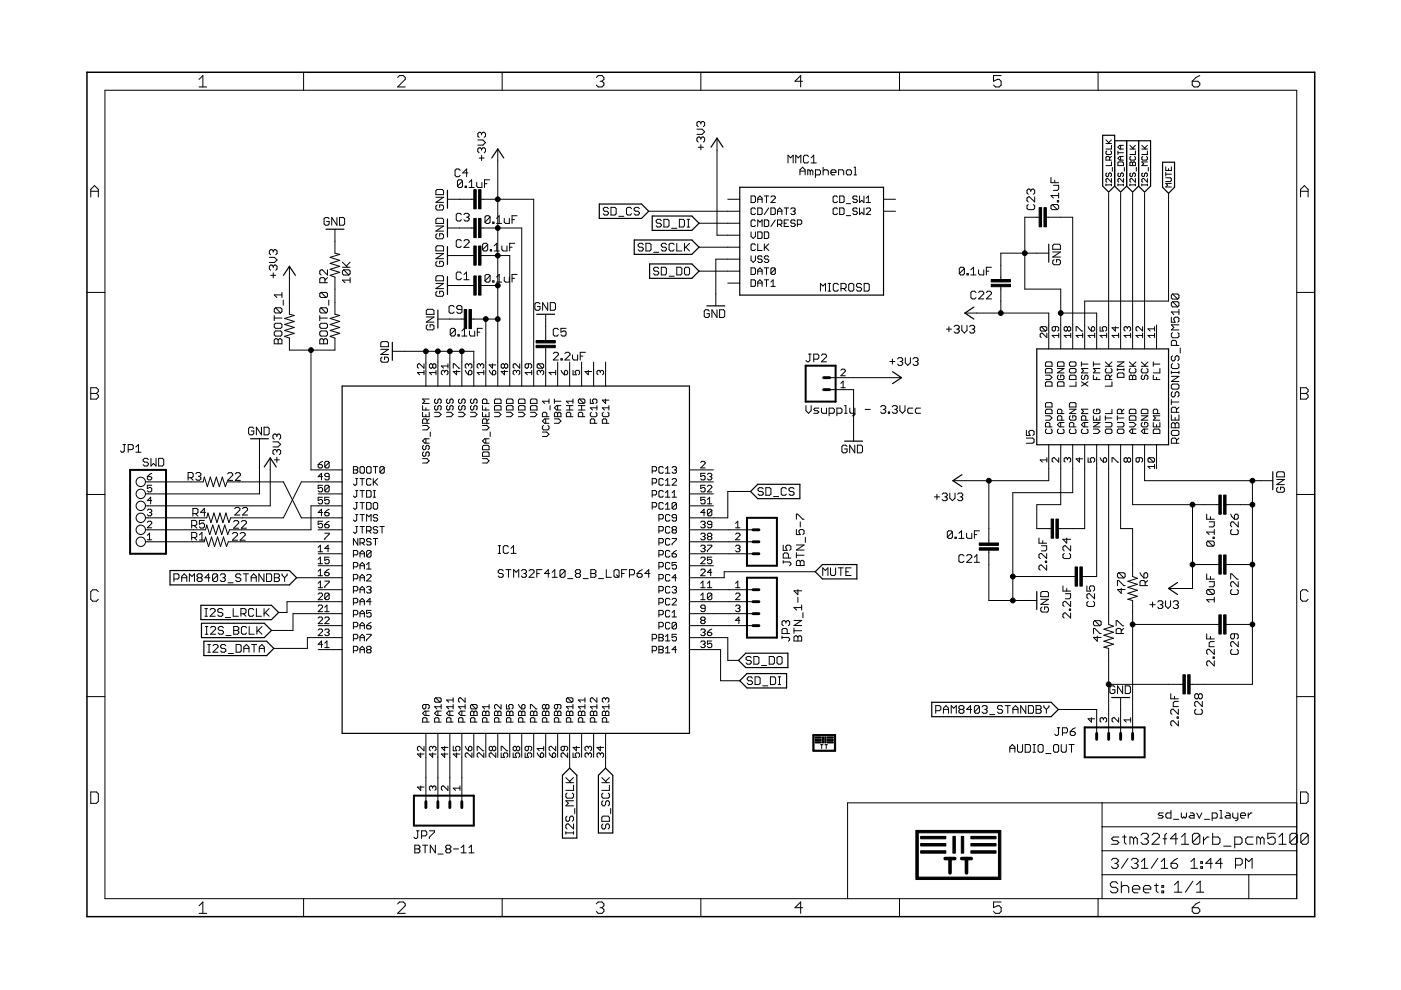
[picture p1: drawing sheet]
<svg xmlns="http://www.w3.org/2000/svg" width="297mm" height="210mm" viewBox="0 0 297 210" stroke-linecap="round" stroke-linejoin="round" font-family="sans-serif">
<g fill="none" stroke="#000" stroke-width=".21">
<path d="M22.2 19.1h252.7v171.4h-252.7zM42.2 16.8l.8-.8v2.4M42.2 18.4h1.6M64.4 15.3v3.8M84.3 16.4l.4-.4h.8l.4 .4v.4l-1.6 1.6h1.6M106.5 15.3v3.8M126.4 16.4l.4-.4h.8l.4 .4v.4l-.4 .4M127.2 17.2h.4M127.6 17.2l.4 .4v.4l-.4 .4h-.8l-.4-.4M148.6 15.3v3.8M170.2 17.2h-1.6l1.2-1.2v2.4M190.7 15.3v3.8"/>
<path d="M212.3 16h-1.6v1.2l.8-.4h.4l.4 .4v.8l-.4 .4h-.8l-.4-.4M232.8 15.3v3.8M252.8 17.2h1.2l.4 .4v.4l-.4 .4h-.8l-.4-.4zM254.4 16l-.8 .4-.8 .8M97.6 36.1l-.3-.3h-.5l-.3 .3v1.1l.3 .3h.5l.3-.3M98.1 38.4l-.3-.3h-.5l-.3 .3v1.1M98.1 38.4v1.1l-.3 .3h-.5l-.3-.3M98.1 38.4l-1.1 1.1M98.6 39.5h.3v.3h-.3zM99.2 36.7h-1.1l.8-.9v1.7M99.4 39.8h1.1M99.4 38.7l.6-.6v1.7"/>
<path d="M101.1 38.7v.8l.2 .3h.9v-1.1M101.3 29.7h1.1l.5 .5-.5 .6h-1.1M101.6 33.5h1.1M102.1 31.6l-.3-.3h-.2l-.3 .3v.5l.3 .3M102.1 28.3v.3M102.1 31.6v.3M102.1 33v1M102.1 28.3l-.3-.3h-.2l-.3 .3v.6l.3 .2M102.1 31.6l.3-.3h.3l.2 .3v.5l-.2 .3M102.1 28.3l.3-.3h.3l.2 .3v.6l-.2 .2M102.7 38.9h.6M103.8 38.1h-1.1v1.7"/>
<path d="M105.5 31.6v50.3M147.8 27.4h1.1l.5 .5-.5 .6h-1.1M148 31.2h1.1M148.6 26v.3M148.6 29.3v.3M148.6 30.7v1M148.6 29.3l-.3-.3h-.3l-.2 .3v.5l.2 .3M148.6 26l-.3-.2h-.3l-.2 .2v.6l.2 .2M148.6 29.3l.3-.3h.2l.3 .3v.5l-.3 .3M148.6 26l.3-.2h.2l.3 .2v.6l-.3 .2M152 29.3v20.6h4.8M167.1 34.5v-1.6l.5 .6 .6-.6v1.6"/>
<path d="M168.7 34.5v-1.6l.5 .6 .6-.6v1.6M169.6 37.1v-1.1l.6-.5 .5 .5v1.1M169.6 36.3h1.1M171.4 33.2l-.2-.3h-.6l-.3 .3v1.1l.3 .2h.6l.2-.2M171.8 36.3l-.3-.3h-.2v1.1M171.8 36.3v.8M171.8 36.3l.3-.3 .2 .3v.8M172 33.5l.5-.6v1.6M172 34.5h1.1M172.9 37.1h.8l.3-.3v-.5l-.3-.3h-.8v1.6M174.5 36.3l.3-.3h.5l.3 .3v.8M174.5 35.5v1.6"/>
<path d="M176.2 36.6h1v-.3l-.2-.3h-.6l-.2 .3v.5l.2 .3h.6M177.8 37.1v-1.1h.8l.3 .3v.8M179.4 36.3l.3-.3h.6l.2 .3v.5l-.2 .3h-.6l-.3-.3zM181.1 37.1h.5M181.1 35.5h.2v1.6M222.8 37.6v1.1h1.7M223.4 39.3h1.1v.8l-.3 .3h-.8M223.6 38.2v.5M234.5 39.2h1.1M234.5 39v.4M234.5 30.4h1.1M234.5 29.7l.7 .7"/>
<path d="M234.7 36.7l-.2 .2v.4l.2 .1 .4-.1v-.4l.1-.2 .4 .2v.4l-.1 .1M234.7 32l-.2 .2v.4l.2 .2h.8l.1-.2v-.4l-.1-.2M235.2 34v-.6l-.1-.2h-.4l-.2 .2v.6h1.1M235.6 37.8v.8l-.7-.8-.4 .2v.4l.2 .2M235.6 34.3v.8h-1.1M235.6 30.8v.8h-1.1M235.6 39v.4M235.6 33.2l-.4 .3M235.6 29.7l-.5 .5M235.8 35.5v.8M237 34.5l.2-.2h.8l.2 .2v.6h-1.2zM237 39.2h1.2"/>
<path d="M237 32v.8M237 39v.4M237 32.4h1.2M237.2 36.7l-.2 .2v.4l.2 .1 .4-.1v-.4l.2-.2 .4 .2v.4l-.2 .1M237.6 30.8v.8M237.6 33.2v.8M238.2 37.8v.8l-.8-.8-.4 .2v.4l.2 .2M238.2 30.8h-.8l-.4 .4 .4 .4h.8M238.2 33.2h-.8l-.4 .3 .4 .5h.8M238.2 39v.4M238.4 35.5v.8M239.6 39.2h1.1"/>
<path d="M239.6 34.5l.2-.2 .3 .2 .4-.2 .2 .2v.6h-1.1zM239.6 31.6h1.1M239.6 39v.4M239.6 30.8l.7 .8M239.8 36.7l-.2 .2v.4l.2 .1 .3-.1v-.4l.2-.2 .4 .2v.4l-.2 .1M239.8 33.2l-.2 .2v.4l.2 .2h.7l.2-.2v-.4l-.2-.2M240.1 34.5v.6M240.7 30.8l-.6 .6M240.7 37.8v.8l-.8-.8-.3 .2v.4l.2 .2M240.7 32v.8h-1.1M240.7 39v.4M240.9 35.5v.8"/>
<path d="M242.1 39.2h1.2M242.1 39v.4M242.1 31.6h1.2M242.1 30.8l.8 .8M242.3 36.7l-.2 .2v.4l.4 .1 .2-.1v-.4l.4-.2 .2 .2v.4l-.2 .1M242.3 33.2l-.2 .2v.4l.2 .2h.8l.2-.2v-.4l-.2-.2M243.3 32v.8h-1.2M243.3 37.8v.8l-.8-.8-.4 .2v.4l.2 .2M243.3 39v.4M243.3 34.3h-1.2l.4 .4-.4 .4h1.2M243.3 30.8l-.6 .6M243.5 35.5v.8"/>
<path d="M247.2 35.4v.8h1.1v-.8M247.2 37.7h.9l.2 .2v.4l-.2 .2h-.9M247.2 36.9h1.1M247.2 36.5v.8M247.8 35.8v.4M248.3 38.9h-1.1l.4 .4-.4 .3h1.1M19.2 41.8v-1.6l.8-.9 .8 .9v1.6M19.2 40.6h1.6M57.1 54.6h1.1l.5 .5-.5 .5h-1.1M57.4 58.4h1.1M57.9 53.2l-.2-.3h-.3l-.3 .3v.5l.3 .3M57.9 53.2l.3-.3h.3l.2 .3v.5l-.2 .3"/>
<path d="M57.9 56.5l-.2-.3h-.3l-.3 .3v.5l.3 .3M57.9 53.2v.3M57.9 56.5v.2M57.9 57.8v1.1M57.9 56.5l.3-.3h.3l.2 .3v.5l-.2 .3M68.9 59.9v-.8l-.3-.2h-.5l-.3 .2v.8h1.6M69.4 57.2v1.1l-1.1-1.1h-.2l-.3 .3v.5l.3 .3M69.4 58.9l-.5 .5M69.8 46.4l-.3-.3h-.5l-.3 .3v1.1l.3 .3h.5l.3-.3v-.6h-.5M71 48.6v5.1l1 .2-2 .7 2 .6-2 .6 2 .7-2 .6 2 .6-2 .7 1 .4v7.8l1 .3-2 .6 2 .7-2 .6 2 .6-2 .7 2 .6-2 .6 1 .4v2.5h-9.6v-2.5l-1.1-.4 2.1-.6-2.1-.6 2.1-.7-2.1-.6 2.1-.6-2.1-.7 2.1-.6-1-.3v-10.1M71.4 46.1v1.7l-1.1-1.7v1.7M72 46.1h.8l.3 .3v1.1l-.3 .3h-.8z"/>
<path d="M72.6 56.7h1.6M72.6 55.6l1.1 1.1M72.9 57.2l-.3 .3v.5l.3 .3h1.1M72.9 57.2h1.1l.2 .3v.5l-.2 .3M72.9 57.2l1.1 1.1M74.2 59.4h-1.6l.6 .5M74.2 58.9v1M74.2 55.6l-.8 .8M92.4 58.7l.3-.2h1.1l.2 .2v.8h-1.6zM92.4 52.4l.3-.3h1.1l.2 .3v.8h-1.6zM92.4 46.5l.3-.2h1.1l.2 .2v.9h-1.6zM92.4 41.8h1.6l-1.6 1.1h1.6"/>
<path d="M92.4 47.9h1.6l-1.6 1.1h1.6M92.4 53.8h1.6l-1.6 1h1.6M92.7 43.5l-.3 .2v.6l.3 .2h1.1l.2-.2v-.6l-.2-.2h-.6v.5M92.7 40.2h1.1l.2 .2v.9h-1.6v-.9zM92.7 49.6l-.3 .2v.6l.3 .2h1.1l.2-.2v-.6l-.2-.2h-.6v.5M92.7 55.4l-.3 .3v.5l.3 .3h1.1l.2-.3v-.5l-.2-.3h-.6v.5M94.9 42.2h5.6M94.9 54.2h5.6M94.9 48.3h5.6M97.8 45.5l-.3-.3h-.5l-.3 .3v1.1l.3 .3h.5l.3-.3M97.8 58l-.3-.3h-.5l-.3 .3v1l.3 .3h.5l.3-.3M97.8 51.1l-.3-.3h-.5l-.3 .3v1.1l.3 .3h.5l.3-.3"/>
<path d="M98.4 58.2l.5-.5v1.6M98.4 59.3h1.1M98.4 51.1l.2-.3h.6l.3 .3v.3l-1.1 1.1h1.1M98.4 45.5l.2-.3h.6l.3 .3v.3l-.3 .3M98.9 46.1h.3M99.2 46.1l.3 .2v.3l-.3 .3h-.6l-.2-.3M102 54.2h6.1v27.7M102 42.2h11.2v39.7M102 48.3h8.6v33.6M103.4 51.9l-.3-.3h-.5l-.3 .3v1M103.4 51.9v1l-.3 .3h-.5l-.3-.3M103.4 51.9l-1.1 1"/>
<path d="M103.9 46l-.3-.3h-.5l-.3 .3v1.1M103.9 58.5l-.3-.3h-.5l-.3 .3v1M103.9 46v1.1l-.3 .3h-.5l-.3-.3M103.9 58.5v1l-.3 .3h-.5l-.3-.3M103.9 58.5l-1.1 1M103.9 46l-1.1 1.1M103.9 52.9h.3v.3h-.3zM104.5 59.5h.2v.3h-.2zM104.5 47.1h.2v.3h-.2zM104.8 53.2h1.1M104.8 52.1l.5-.5v1.6M105.3 59.8h1.1"/>
<path d="M105.3 58.7l.5-.5v1.6M105.3 46.3l.5-.6v1.7M105.3 47.4h1.1M106.4 52.1v.8l.3 .3h.8v-1.1M106.9 58.7v.8l.3 .3h.8v-1.1M106.9 46.3v.8l.3 .3h.8v-1.1M108.1 52.4h.5M108.6 59h.5M108.6 46.6h.5M109.1 51.6h-1v1.6M109.6 58.2h-1v1.6M109.6 45.7h-1v1.7"/>
<path d="M129 44.2l-.3-.2h-.5l-.3 .2v.3l.3 .3h.5l.3 .3v.2l-.3 .3h-.5l-.3-.3M129.5 44h.9l.2 .2v1.1l-.2 .3h-.9zM131.2 45.9h1.1M133.9 44.2l-.3-.2h-.5l-.3 .2v1.1l.3 .3h.5l.3-.3M135.6 44.2l-.3-.2h-.6l-.2 .2v.3l.2 .3h.6l.3 .3v.2l-.3 .3h-.6l-.2-.3M136.4 51.9l-.3-.3h-.5l-.3 .3v.2l.3 .3h.5l.3 .3v.2l-.3 .3h-.5l-.3-.3M136.9 51.6h.9l.2 .3v1l-.2 .3h-.9zM137.5 44.8h19.3M138.6 53.5h1.1M139.7 56.9l-.3-.2h-.5l-.3 .2v.3l.3 .3h.5l.3 .2v.3l-.3 .3h-.5l-.3-.3M140.2 56.7h.8l.3 .2v1.1l-.3 .3h-.8zM140.2 46.8l-.3-.3h-.5l-.3 .3v.3l.3 .2h.5l.3 .3v.3l-.3 .2h-.5l-.3-.2"/>
<path d="M140.8 46.5h.8l.2 .3v1.1l-.2 .2h-.8zM141.3 51.9l-.3-.3h-.5l-.3 .3v.2l.3 .3h.5l.3 .3v.2l-.3 .3h-.5l-.3-.3M141.9 58.6h1M142.4 48.4h1.1M142.9 51.9l-.2-.3h-.6l-.2 .3v1l.2 .3h.6l.2-.3M143.5 56.7h.8l.3 .2v1.1l-.3 .3h-.8zM143.5 51.6v1.6h1.1M144 46.5h.8l.3 .3v1.1l-.3 .2h-.8zM145.1 56.9l.3-.2h.5l.3 .2v1.1l-.3 .3h-.5l-.3-.3zM145.1 51.6v1.6M145.4 52.4l.8 .8M145.7 46.5h.5"/>
<path d="M145.7 48.1h.5M145.9 46.5v1.6M146.2 51.6l-1.1 1.1M148.2 57.5h8.6M148.2 52.4h8.6M148.2 47.3h8.6M154.3 42.2h2.5M156.8 54.9h-5v10M159.2 41.6h.7l.3 .2v.9l-.3 .2h-.7zM159.2 56.8h.7l.3 .2v1l-.3 .2h-.7zM159.2 59.3h.7l.3 .3v.9l-.3 .2h-.7zM159.2 49.2v.9l.5 .5 .5-.5v-.9"/>
<path d="M159.2 54.3v.9l.5 .4 .5-.4v-.9M160.2 44.3l-.3-.2h-.4l-.3 .2v1l.3 .2h.4l.3-.2M160.2 46.9l-.3-.3h-.4l-.3 .3v.9l.3 .2h.4l.3-.2M160.2 51.9l-.3-.2h-.4l-.3 .2v1l.3 .2h.4l.3-.2M160.7 57.5h.9M160.7 42.9v-.9l.4-.4 .5 .4v.9M160.7 44.1h.7l.2 .2v1l-.2 .2h-.7zM160.7 48v-1.4l.4 .5 .5-.5v1.4M160.7 49.2h.7l.2 .2v.9l-.2 .3h-.7zM160.7 51.7v1.4h.9M160.7 58.2v-.9l.4-.5 .5 .5v.9M160.7 42.2h.9"/>
<path d="M161.6 54.5l-.2-.2h-.5l-.2 .4 .2 .2h.5l.2 .5-.2 .2h-.5l-.2-.2M162.1 59.3h.9M162.1 41.6h.9M162.1 46.6h.7l.2 .3v.9l-.2 .2h-.7zM162.1 49.2h.7l.2 .2v.9l-.2 .3h-.7zM162.1 51.7v1.4M162.1 56.8h.9M162.3 52.4l.7 .7M162.5 41.6v1.3M162.5 56.8v1.4M162.5 59.3v1.4M163 54.5l-.2-.2h-.5l-.2 .2 .2 .4h.5l.2 .3-.2 .4h-.5l-.2-.2"/>
<path d="M163 44.1l-.9 1.4M163 51.7l-.9 .9M163.4 41.8l.3-.2h.4l.3 .2v.2l-1 .9h1M163.4 44.1h.7l.3 .2v1l-.3 .2h-.7zM163.4 59.8l.5-.5v1.4M164.4 57v1l-.3 .2h-.4l-.3-.2M164.4 57l-.3-.2h-.4l-.3 .2v1M164.4 46.6l-1 1.4M164.4 57l-1 1M164.8 45.5v-.9l.5-.5 .5 .5v.9M164.8 47.6h.7l.3-.3v-.4l-.3-.3h-.7v1.4M164.8 44.8h1"/>
<path d="M165.3 47.6l.5 .4M166.3 44.1h.9M166.3 47.3h.4M166.7 44.1v1.4M167.2 46.6h-.9v1.4h.9M167.7 44.3l.2-.2h.5l.2 .2-.2 .5M168.1 44.8h.3M168.4 44.8l.2 .2-.2 .5h-.5l-.2-.2M168.6 46.9l-.2-.3h-.5l-.2 .5 .2 .2h.5l.2 .5-.2 .2h-.5l-.2-.2M169.1 47.6h.7l.2-.3v-.4l-.2-.3h-.7v1.4M177.6 44.3l-.3-.2h-.4l-.3 .2v1l.3 .2h.4l.3-.2M177.6 41.8l-.3-.2h-.4l-.3 .2v.9l.3 .2h.4l.3-.2"/>
<path d="M178 41.6h.7l.3 .2v.9l-.3 .2h-.7zM178 44.1h.7l.3 .2v1l-.3 .2h-.7zM179.4 45.7h1M179.4 43.2h1M181.8 41.8l-.3-.2h-.4l-.3 .4 .3 .2h.4l.3 .5-.3 .2h-.4l-.3-.2M181.8 44.3l-.3-.2h-.4l-.3 .5 .3 .2h.4l.3 .5-.3 .2h-.4l-.3-.2M182.2 44.1v1.4l.5-.5 .5 .5v-1.4M182.2 41.6v1.3l.5-.4 .5 .4v-1.3M183.6 42.9h1M183.6 44.3l.3-.2h.4l.3 .2v.3l-1 .9h1M183.6 42l.5-.4v1.3M187.3 42.2h2.6"/>
<path d="M187.3 44.8h2.6M204.5 56.9l-.3-.2h-.5l-.3 .2v1.1M204.5 56.9v1.1l-.3 .3h-.5l-.3-.3M204.5 56.9l-1.1 1.1M205 58h.3v.3h-.3zM205.8 58.3h1.1M205.8 57.2l.6-.5v1.6M207.5 57.2v.8l.3 .3h.8v-1.1M209.1 57.5h.6M210.2 56.7h-1.1v1.6M218 43.4l-.3 .2v.6l.3 .2h1.1l.3-.2v-.6l-.3-.2M218.5 40.4l.3-.3h.3l.3 .3v.5l-.3 .3"/>
<path d="M218.5 40.4l-.2-.3h-.3l-.3 .3v.5l.3 .3M218.5 40.4v.2M219.4 41.7v1.1l-1.1-1.1h-.3l-.3 .3v.5l.3 .3M220.3 46.1h-3v15.2h7.6v12.7M221.8 46.1h5.6v27.9M222.4 53.7h-10.2v5.6M223.1 43.4l-.3 .2v.6l.3 .2h1.1M223.1 43.4h1.1l.3 .2v.6l-.3 .2M223.1 43.4l1.1 1M223.2 53.4h1.6l-1.6 1.1h1.6M223.5 55.1l-.3 .2v.6l.3 .2h1.1l.2-.2v-.6l-.2-.2h-.6v.5M223.5 51.8h1.1l.2 .2v.9h-1.6v-.9z"/>
<path d="M224.2 42.5h.3v.3h-.3zM224.5 40.9v1.1M224.5 41.5h-1.7l.6 .5M235.1 41v33M237.6 41v33M240.1 41v33M242.7 41v33M247.8 41v22.8h-17.8v10.2M275.7 40.6h1.6M275.7 41.8v-1.6l.8-.9 .8 .9v1.6M18.4 62h3.8M58.1 72.1l.3-.3h.3l.3 .3 .2-.3h.3l.3 .3v.8h-1.7z"/>
<path d="M58.1 67.4h1.7M58.1 66.9v1.1M58.4 68.5h1.1l.3 .3v.5l-.3 .3h-1.1l-.3-.3v-.5zM58.4 70.2h1.1l.3 .2v.6l-.3 .3h-1.1l-.3-.3v-.6zM58.4 65.3l-.3 .2v.6l.3 .3h1.1M58.4 65.3h1.1l.3 .2v.6l-.3 .3M58.4 65.3l1.1 1.1M59 72.1v.8M59.8 62v1.1M59.8 62.5h-1.7l.6 .6M60 63.6v1.1M65.9 74.2v25.4h6.6"/>
<path d="M67.8 68.8l.3-.3h1.1l.2 .3v.5l-.2 .3h-1.1l-.3-.3zM67.8 66.9v1.1M67.8 72.1l.3-.3h.2l.3 .3 .3-.3h.3l.2 .3v.8h-1.6zM67.8 67.4h1.6M68.1 70.2h1.1l.2 .2v.6l-.2 .3h-1.1l-.3-.3v-.6zM68.1 62l-.3 .3v.5l.3 .3h1.1M68.1 65.3l-.3 .2v.6l.3 .3h1.1M68.1 62h1.1l.2 .3v.5l-.2 .3M68.1 65.3h1.1l.2 .2v.6l-.2 .3M68.1 65.3l1.1 1.1M68.1 62l1.1 1.1M68.6 72.1v.8"/>
<path d="M69.7 63.6v1.1M80.7 74.1h1.7l-1.7 1.1h1.7M81 75.7l-.3 .3v.5l.3 .3h1.1l.3-.3v-.5l-.3-.3h-.6v.5M81 72.4h1.1l.3 .3v.8h-1.7v-.8zM83.2 74.5h17.3v7.4M89.9 79h-1.4l.5 .5M89.9 77.1v1l-.9-1-.5 .3v.4l.2 .3M89.9 78.5v1M90.3 74.5v7.4M90.4 67.2h1.6l-1.6 1.1h1.6M90.7 68.9l-.3 .2v.6l.3 .2h1l.3-.2v-.6l-.3-.2h-.5v.5M90.7 65.6h1l.3 .2v.9h-1.6v-.9z"/>
<path d="M91.7 77.4l-.2-.3-.5 .3v.4l.3 .3 .4-.3M91.7 77.4v.4M91.7 77.4l.3-.3 .4 .3v.4l-.2 .3-.5-.3M92.4 60.1h1.6l-1.6 1.1h1.6M92.4 79h-1.4l.5 .5M92.4 78.5v1M92.7 61.7l-.3 .3v.5l.3 .3h1.1l.2-.3v-.5l-.2-.3h-.6v.6M92.8 74.5v7.4M92.8 67.6h5.6M94.3 78.8l.2-.3 .5 .3v.4l-.3 .3M94.3 78.8l-.3-.3-.4 .3v.4l.2 .3M94.3 78.8v.2"/>
<path d="M94.9 60.5h5.6M95 77.1v1M95 77.6h-1.4l.4 .5M95.4 74.5v7.4M96.1 78.1v-1h.3l.9 1h.2M96.3 65.1l-.3-.3h-.5l-.3 .3v1l.3 .3h.5l.3-.3M96.5 69.9l-.2-.3h-.6l-.2 .3v1.1M96.5 69.9v1.1l-.2 .2h-.6l-.2-.2M96.5 69.9l-1 1.1M96.8 78.5v1l-.7-.7h1.4M97.1 71h.3v.2h-.3zM97.9 71.2h1.1"/>
<path d="M97.9 70.2l.6-.6v1.6M97.9 74.5v7.4M97.9 65.6h-.8l-.3-.3v-.2l.3-.3h.6l.2 .3v1l-.2 .3h-.6l-.3-.3M98.6 78.5l.7 1M99.3 77.4l-.2-.3-.5 .3v.4l.3 .3M99.3 77.4l.3-.3 .5 .3v.4l-.3 .3M99.3 78.8l.5-.3 .3 .3v.4l-.3 .3h-.5zM99.3 77.4v.2M99.5 70.2v.8l.3 .2h.8v-1M99.9 67.6h5.6M101.2 70.4h.5M101.9 77.4l-.3-.3-.4 .3v.4l.2 .3"/>
<path d="M101.9 77.4l.2-.3 .5 .3v.4l-.3 .3M101.9 77.4v.2M102 60.5h3.5M102.3 69.6h-1.1v1.6M102.6 79h-1.4l.4 .5M102.6 78.5v1M103 67.6v14.3M103.7 78.5l.7 1M104.4 77.1v1l-.7-.7h1.4M104.4 78.8l.5-.3 .2 .3v.4l-.2 .3h-.5zM107 77.4l.2-.3 .5 .3v.4l-.3 .3-.4-.3M107 77.4l-.3-.3-.4 .3v.4l.2 .3 .5-.3"/>
<path d="M107 78.5v1l-.7-.7h1.4M107 77.4v.4M109.5 78.8l-.2-.3-.5 .3v.4l.2 .3M109.5 78.8l.2-.3 .5 .3v.4l-.2 .3M109.5 78.8v.2M110.2 77.1v1l-.9-1h-.3l-.2 .3v.4l.2 .3M112 77.1v.7l-.2 .3-.5-.3v-.4l.3-.3h.9l.2 .3v.4l-.2 .3M112.7 79h-1.4l.5 .5M112.7 78.5v1M114.1 77.1l-.2 .3v.4l.2 .3h.9M114.1 77.1h.9l.3 .3v.4l-.3 .3M114.1 77.1l.9 1"/>
<path d="M114.5 64.4l-.3-.2h-.5l-.3 .2v1.1l.3 .3h.5l.3-.3v-.5h-.6M114.6 78.8l-.3-.3-.4 .3v.4l.2 .3M114.6 78.8l.2-.3 .5 .3v.4l-.3 .3M114.6 78.8v.2M115.7 66.6v5.6M115.7 73.7v8.2M116.1 64.2v1.6l-1.1-1.6v1.6M116.7 64.2h.8l.3 .2v1.1l-.3 .3h-.8zM117.3 75l.3-.3h.5l.3 .3v.2l-1.1 1.1h1.1M117.8 79h-1.4l.5 .5M117.8 78.5v1M118.2 76.8v5.1"/>
<path d="M118.4 69.9l-.3-.3h-.5l-.3 .3v1.1l.3 .2h.5l.3-.2M118.9 76.1h.3v.2h-.3zM119 78.5l.7 1M119.7 78.8l.4-.3 .3 .3v.4l-.3 .3h-.4zM119.8 75l.2-.3h.6l.2 .3v.2l-1 1.1h1M120 69.6h-1.1v.8l.6-.2h.3l.2 .2v.6l-.2 .2h-.6l-.3-.2M120.8 76.8v5.1M121.4 75.2v.9l.3 .2h.8v-1.1M121.5 78.5v1h.7l-.2-.7 .2-.3h.5l.2 .3v.4l-.2 .3M123 75.5h.6M123.3 76.8v5.1M124.1 74.7h-1.1v1.6"/>
<path d="M124.7 78.5v1l-.7-.7h1.4M125.9 76.8v5.1M127.3 78.8l-.3-.3-.4 .3v.4l.2 .3M127.3 78.8v.2M127.3 78.8l.2-.3 .5 .3v.4l-.3 .3M128.4 76.8v5.1M150.4 66l-.3-.3h-.5l-.3 .3v1l.3 .3h.5l.3-.3v-.5h-.6M152 65.7v1.6l-1.1-1.6v1.6M152.6 65.7h.8l.2 .3v1l-.2 .3h-.8zM154.3 60h2.5M160.7 60.7v-.9l.4-.5 .5 .5v.9M160.7 60h.9"/>
<path d="M163.4 60.7h1M171.4 75.1h.6M171.7 75.1v1.3l-.3 .3h-.2l-.3-.3M172.5 76.2h.8l.3-.3v-.5l-.3-.3h-.8v1.6M173.9 61.7v-1.6l.6 .5 .5-.5v1.6M174.2 75.4l.2-.3h.6l.2 .3v.2l-1 1.1h1M175.6 60.1h.5M175.6 61.7h.5M175.9 60.1v1.6M177.8 60.4l-.3-.3h-.6l-.2 .3v1l.2 .3h.6l.3-.3M178.3 78.5l.2-.2h.5l.2 .2v.2l-.9 1h.9M178.3 61.2h.8l.3-.3v-.5l-.3-.3h-.8v1.6"/>
<path d="M178.9 61.2l.5 .5M179.9 60.4l.3-.3h.6l.2 .3v1l-.2 .3h-.6l-.3-.3zM182.7 60.4l-.3-.3h-.6l-.2 .3v.2l.2 .3h.6l.3 .3v.2l-.3 .3h-.6l-.2-.3M183.2 60.1h.8l.3 .3v1l-.3 .3h-.8zM188.7 76.6h1M189.2 76.1v1.1M190.3 76.1l.3-.3h.5l.3 .3v.3l-.3 .2M190.8 76.6h.3M191.1 76.6l.3 .3v.3l-.3 .3h-.5l-.3-.3M191.9 75.8v1.1l.6 .6 .5-.6v-1.1M193.6 76.1l.2-.3h.6l.2 .3v.3l-.2 .2M194.1 76.6h.3"/>
<path d="M194.4 76.6l.2 .3v.3l-.2 .3h-.6l-.2-.3M200.7 69.8h1M201.2 69.3v1M202.3 69.3l.3-.3h.5l.3 .3v.2l-.3 .3M202.8 69.8h.3M203.1 69.8l.3 .3v.2l-.3 .3h-.5l-.3-.3M203.9 69v1.1l.6 .5 .5-.5v-1.1M204.6 66.4h17.8v7.6M205.6 69.3l.2-.3h.6l.3 .3v.2l-.3 .3M206.1 69.8h.3M206.4 69.8l.3 .3v.2l-.3 .3h-.6l-.2-.3M206.9 62l-.2-.3h-.6l-.3 .3v1.1l.3 .3h.6l.2-.3"/>
<path d="M207.5 62l.3-.3h.5l.3 .3v.3l-1.1 1.1h1.1M209.1 62l.3-.3h.5l.3 .3v.3l-1.1 1.1h1.1M212.2 60.8v5.6M220.8 69.3h.9l.3 .2v.5l-.3 .2M220.8 69.3l-.3 .2v.5l.3 .2h.9M220.8 69.3l.9 .9M221.7 79.5h.9l.5 .5-.5 .5h-.9M221.7 77l.2-.3h.9l.3 .3v.7h-1.4zM221.9 78.1h.9l.3 .3v.7h-1.4v-.7zM222 70.7v.9l-1-.9-.5 .2v.5l.3 .2M223.8 69.3v.7l-.3 .2-.4-.2v-.5l.2-.2h.9l.3 .2v.5l-.3 .2M224.2 78.1h1.4l-1.4 1h1.4"/>
<path d="M224.2 77l.2-.3h1l.2 .3v.7h-1.4zM224.4 79.5l-.2 .3v.4l.2 .3h1l.2-.3v-.4l-.2-.3h-.5v.5M224.5 70.7v.9M224.5 71.1h-1.4l.4 .5M224.9 66.4h7.6v7.6M226.3 69.5l.2-.2 .5 .2v.5l-.2 .2-.5-.2M226.3 69.5l-.2-.2-.5 .2v.5l.2 .2 .5-.2M226.3 69.5v.5M226.7 79.8l.3-.3h.9l.2 .3v.7h-1.4zM226.7 77l.3-.3h.9l.2 .3v.4l-.2 .3h-.9l-.3-.3zM227 78.1h.9l.2 .3v.4l-.2 .3h-.9l-.3-.3v-.4zM227 71.1h-1.4l.5 .5"/>
<path d="M227 70.7v.9M228.2 70.2v-.9h.2l.9 .9h.3M229.3 76.7v1M229.3 77.2h1.4M229.5 79.5l-.2 .3v.4l.2 .3 .5-.3v-.4l.2-.3 .5 .3v.4l-.3 .3M229.6 71.1h-1.4l.4 .5M229.6 70.7v.9M230.7 78.1h-1.4l.4 .5-.4 .5h1.4M230.7 69.3l.7 .9M231.4 69.5l.5-.2 .2 .2v.5l-.2 .2h-.5zM231.8 76.7v1M231.8 79.5v1h1.4"/>
<path d="M231.8 77.2h1.4M232.1 71.1h-1.4l.5 .5M232.1 70.7v.9M233.2 78.1h-1.4l.5 .5-.5 .5h1.4M233.2 69.3v.9h.7l-.2-.5 .2-.4h.5l.2 .2v.5l-.2 .2M234.4 77.7h1.4M234.4 76.7l.9 1M234.6 78.1l-.2 .3v.4l.2 .3h.9l.3-.3v-.4l-.3-.3M234.6 71.1h-1.4l.5 .5M234.6 70.7v.9M235.8 79.5l-.5 .5M235.8 76.7l-.7 .7"/>
<path d="M236.5 69.3v.9l-.7-.7h1.4M236.9 76.7h1.4l-1.4 1h1.4M236.9 78.1v.5M236.9 78.4h1.4M237.1 79.1h1l.2 .2v.7h-1.4v-.7zM237.2 71.1h-1.4l.4 .5M237.2 70.7v.9M238.3 78.1v.5M239 69.5l-.2-.2-.5 .2v.5l.2 .2M239 69.5l.2-.2 .5 .2v.5l-.2 .2M239 69.5v.2M239.4 79.8l.3-.3 .4 .3 .5-.3 .2 .3v.7h-1.4z"/>
<path d="M239.4 77.7h1.4M239.4 76.7l1 1M239.7 78.1l-.3 .3v.4l.3 .3h.9l.2-.3v-.4l-.2-.3M239.7 70.7v.9M239.7 71.1h-1.4l.5 .5M240.1 79.8v.7M240.8 76.7l-.7 .7M242 77.7h1.4M242 76.7l.9 1M242.2 79.5l-.2 .3v.4l.2 .3 .5-.3v-.4l.2-.3 .5 .3v.4l-.3 .3M242.2 78.1l-.2 .3v.4l.2 .3h.9l.3-.3v-.4l-.3-.3M242.3 69.3v.9l-1-.9-.4 .2v.5l.2 .2"/>
<path d="M242.3 70.7v.9M242.3 71.1h-1.4l.4 .5M243.4 76.7l-.7 .7M244.5 79.5v1h1.4M244.5 76.7v1M244.5 77.2h1.4M244.8 71.1h-1.4l.5 .5M244.8 69.3v.9M244.8 70.7v.9M244.8 69.7h-1.4l.5 .5M245.2 68.9v5.1M245.9 78.1v1h-1.4"/>
<path d="M248.3 67.2v1.1h.9l-.3-.5v-.3l.3-.3h.5l.3 .3v.6l-.3 .2M248.3 78.7v.5M248.3 79.8h1.7l-1.7 1.1h1.7M248.3 79h1.7M248.6 62.3l-.3 .3v.5l.3 .3h1.1M248.6 64l-.3 .2v.6l.3 .3h1.1M248.6 70.5l-.3 .3v.5l.3 .3h1.1l.3-.3v-.5l-.3-.3M248.6 75.4l-.3 .3v.5l.3 .3h.3l.3-.3v-.5l.2-.3h.3l.3 .3v.5l-.3 .3M248.6 77.1l-.3 .2v.6l.3 .2h1.1l.3-.2v-.6l-.3-.2M248.6 62.3h1.1l.3 .3v.5l-.3 .3M248.6 64h1.1l.3 .2v.6l-.3 .3M248.6 64l1.1 1.1"/>
<path d="M248.6 62.3l1.1 1.1M249.4 73.2v-.8l-.2-.2h-.6l-.3 .2v.8h1.7M250 65.6v1.1M250 78.7v.5M250 68.9h-1.7l.6 .5-.6 .6h1.7M250 66.1h-1.7l.6 .6M250.2 73.8v1.1M274.9 62h3.8M19.2 82.2h1.2l.4 .4v.4l-.4 .4 .4 .4v.4l-.4 .4h-1.2zM19.2 83.4h1.2M26.1 94.3h.5M26.4 94.3v1.3l-.3 .3h-.3l-.3-.3"/>
<path d="M27.2 95.3h.8l.3-.2v-.6l-.3-.2h-.8v1.6M28.8 95.9h1.1M28.8 94.8l.6-.5v1.6M31.5 97.5l-.3-.3h-.6l-.2 .3v.2l.2 .3h.6l.3 .3v.2l-.3 .3h-.6l-.2-.3M32 97.2v1.6l.5-.5 .6 .5v-1.6M33.6 97.2h.9l.2 .3v1l-.2 .3h-.9zM53.8 90.8l-.3-.2h-.5l-.3 .2v1.1l.3 .3h.5l.3-.3v-.5h-.5M55 93v11.7h-24.2M55.4 90.6v1.6l-1-1.6v1.6M56 90.6h.8l.3 .2v1.1l-.3 .3h-.8zM57.3 97.1v10.2h-26.5M57.9 93.7h1l.6 .5-.6 .6h-1"/>
<path d="M58.1 97.5h1.1M58.7 95.6l-.3-.3h-.3l-.2 .3v.5l.2 .3M58.7 92.3v.3M58.7 95.6v.3M58.7 96.9v1.1M58.7 92.3l-.3-.3h-.3l-.2 .3v.6l.2 .2M58.7 95.6l.2-.3h.3l.3 .3v.5l-.3 .3M58.7 92.3l.2-.3h.3l.3 .3v.6l-.3 .2M67.5 98.5h.7l.2 .5-.2 .2h-.5l-.2-.2zM68.4 97.8l-.9 .7M69.8 98v1l-.2 .2h-.5l-.2-.2M69.8 98l-.2-.2h-.5l-.2 .2v1"/>
<path d="M69.8 98l-.9 1M74.9 98.9h.7l.3 .3-.3 .4 .3 .5-.3 .2h-.7zM74.9 99.6h.7M76.6 98.9h.4l.3 .3v.9l-.3 .2h-.4l-.3-.2v-.9zM77.7 99.2l.3-.3h.4l.3 .3v.9l-.3 .2h-.4l-.3-.2zM79.1 98.9h1M79.6 98.9v1.4M81.5 99.2l-.3-.3h-.4l-.3 .3v.9M81.5 99.2v.9l-.3 .2h-.4l-.3-.2M81.5 99.2l-1 .9M89.6 97.2h.9l.5 .5-.5 .5h-.9M89.6 86v.9h1.4"/>
<path d="M89.6 87.4v.9h1.4v-.9M89.6 90.2h.9l.5 .5-.5 .4h-.9M89.8 94.4l-.2 .3v.4l.2 .3 .5-.3v-.4l.2-.3 .5 .3v.4l-.2 .3M89.8 95.8l-.2 .3v.4l.2 .3 .5-.3v-.4l.2-.3 .5 .3v.4l-.2 .3M90.3 86.5v.4M90.3 87.9v.4M90.3 93v1M90.5 89.7v-.7l-.2-.2h-.5l-.2 .2v.7h1.4M91 93h-.9l-.5 .5 .5 .5h.9M91 84.6h-1.4l.5 .5-.5 .4h1.4M91 88.8l-.5 .5M91.2 91.6v.9"/>
<path d="M92.1 87.4h1l.4 .5-.4 .4h-1M92.4 86l-.3 .2v.5l.3 .2 .4-.2v-.5l.3-.2 .4 .2v.5l-.2 .2M92.4 84.6l-.3 .2v.5l.3 .2 .4-.2v-.5l.3-.2 .4 .2v.5l-.2 .2M94.7 87.4h.9l.5 .5-.5 .4h-.9M94.9 86l-.2 .2v.5l.2 .2 .5-.2v-.5l.2-.2 .5 .2v.5l-.3 .2M94.9 84.6l-.2 .2v.5l.2 .2 .5-.2v-.5l.2-.2 .5 .2v.5l-.3 .2M97.2 87.4h.9l.5 .5-.5 .4h-.9M97.5 84.6l-.3 .2v.5l.3 .2 .4-.2v-.5l.2-.2 .5 .2v.5l-.2 .2M97.5 86l-.3 .2v.5l.3 .2 .4-.2v-.5l.2-.2 .5 .2v.5l-.2 .2M99.8 87.4h.9l.5 .5-.5 .4h-.9M100 86l-.2 .2v.5l.4 .2 .3-.2v-.5l.4-.2 .3 .2v.5l-.3 .2M100 84.6l-.2 .2v.5l.2 .2 .5-.2v-.5l.2-.2 .5 .2v.5l-.3 .2"/>
<path d="M102.3 86v.9h1.4M102.3 87.4v.9h1.4v-.9M102.3 97.2h.9l.5 .5-.5 .5h-.9M102.3 90.2h.9l.5 .5-.5 .4h-.9M102.5 94.4h1l.2 .3v.7h-1.4v-.7zM102.5 95.8h1l.2 .3v.7h-1.4v-.7zM103 86.5v.4M103 87.9v.4M103 93v1M103.2 85.5v-.7l-.2-.2h-.5l-.2 .2v.7h1.4M103.2 89.7v-.7l-.2-.2h-.5l-.2 .2v.7h1.4M103.7 93h-.9l-.5 .5 .5 .5h.9"/>
<path d="M103.7 88.8l-.5 .5M103.9 91.6v.9M104.8 87.4h1l.4 .5-.4 .4h-1M105.1 86h.9l.2 .2v.7h-1.4v-.7zM105.1 84.6h.9l.2 .2v.7h-1.4v-.7zM107.4 87.4h.9l.5 .5-.5 .4h-.9M107.4 86.2l.2-.2h.9l.3 .2v.7h-1.4zM107.6 84.6h.9l.3 .2v.7h-1.4v-.7zM109.9 87.4h.9l.5 .5-.5 .4h-.9M109.9 84.8l.3-.2h.9l.2 .2v.7h-1.4zM110.2 86h.9l.2 .2v.7h-1.4v-.7zM112.5 87.4h.9l.5 .5-.5 .4h-.9"/>
<path d="M112.7 86h.9l.3 .2v.7h-1.4v-.7zM112.7 84.6h.9l.3 .2v.7h-1.4v-.7zM115 91.6h.9l.5 .5-.5 .4h-.9M115.2 90.2l-.2 .2v.5l.2 .2h1l.2-.2v-.5l-.2-.2M115.7 88.8v.9M115.9 88.3v-.6l-.2-.3h-.5l-.2 .3v.6h1.4M116.4 85.1h-1.4l.5 .4M116.4 84.6v.9M116.4 88.8h-.9l-.5 .5 .5 .4h.9M116.6 86v.9M117.5 87.7l.3-.3 .4 .3 .5-.3 .2 .3v.6h-1.4zM117.5 88.8h1l.4 .5-.4 .4h-1"/>
<path d="M117.5 84.6v.9M117.5 85.1h1.4M118.2 86v.9M118.2 87.7v.6M118.9 86h-.9l-.5 .5 .5 .4h.9M120.1 86h1.4M120.1 86.9h1.4M120.8 86v.9M121 88.3v-.6l-.2-.3h-.5l-.2 .3v.6h1.4M121.5 84.6v.9M121.5 85.1h-1.4l.4 .4M122.6 86h1.4"/>
<path d="M122.6 86.9h1.4M122.9 84.6l-.3 .2v.5l.3 .2h.9M122.9 84.6h.9l.2 .2v.5l-.2 .2M122.9 84.6l.9 .9M123.3 86v.9M123.5 88.3v-.6l-.2-.3h-.4l-.3 .3v.6h1.4M125.2 84.6v.9h.7l-.3-.4 .3-.5h.4l.3 .2v.5l-.3 .2M125.4 87.4l-.2 .3v.4l.2 .2h.9l.3-.2v-.4l-.3-.3M126.1 89.7v-.7l-.2-.2h-.5l-.2 .2v.7h1.4M126.6 86v.9M126.6 86.5h-1.4l.4 .4M127.9 87.4l-.2 .3v.4l.2 .2h1l.2-.2v-.4l-.2-.3"/>
<path d="M128.4 84.6v.9l-.7-.7h1.4M128.6 89.7v-.7l-.2-.2h-.5l-.2 .2v.7h1.4M129.1 86v.9M129.1 86.5h-1.4l.5 .4M138.3 99.9h.7l.2-.3v-.4l-.2-.3h-.7v1.4M140.6 99.2l-.2-.3h-.5l-.2 .3v.9l.2 .2h.5l.2-.2M141.1 99.4l.5-.5v1.4M142.5 99.2l.2-.3h.5l.2 .3-.2 .4M143 99.6h.2M143.2 99.6l.2 .3-.2 .4h-.5l-.2-.2M146.2 99.6h5.1M148.6 98l.2-.2h.5l.2 .2v.3l-.9 .9h.9"/>
<path d="M170.9 86v1.1l.5 .5 .6-.5v-1.1M173.6 86.5h-.8l-.3 .3 .3 .3h.5l.3 .3-.3 .2h-.8M174.2 86.5v.9l.2 .2h.8v-1.1M175.8 87.6h.8l.3-.2v-.6l-.3-.3h-.8v1.7M175.9 82.6h5.1v10.9M175.9 80.1h15.2M177.4 87.6h.8l.3-.2v-.6l-.3-.3h-.8v1.7M178.3 81.3l.5-.5v1.4M178.3 82.2h.9M179.1 87.6h.5M179.1 86h.2v1.6M179.6 94.7l-.3-.3h-.5l-.3 .3v1l.3 .3h.5l.3-.3v-.5h-.6"/>
<path d="M180.2 86.5v.9l.2 .2h.9M181.2 94.4v1.6l-1.1-1.6v1.6M181.3 86.5v1.4l-.3 .3h-.3M181.8 94.4h.8l.3 .3v1l-.3 .3h-.8zM183.4 86.8h1.1M186.7 86.3l.3-.3h.5l.3 .3v.2l-.3 .3M187.2 86.8h.3M187.5 86.8l.3 .3v.3l-.3 .2h-.5l-.3-.2M188.3 87.4h.3v.2h-.3zM189.2 86.3l.2-.3h.6l.2 .3v.2l-.2 .3M189.7 86.8h.3M190 86.8l.2 .3v.3l-.2 .2h-.6l-.2-.2"/>
<path d="M190.8 86v1.1l.5 .5 .6-.5v-1.1M193.5 86.5h-.8l-.3 .3v.6l.3 .2h.8M195.2 86.5h-.8l-.3 .3v.6l.3 .2h.8M217.6 92.9h1.4l.2 .3v.5l-.2 .3h-1.4M217.6 91.2v1.1h.8l-.3-.5v-.3l.3-.3h.6l.2 .3v.6l-.2 .2M221.7 88.2h.9l.5 .4-.5 .5h-.9M221.7 87l.2-.2h.9l.3 .2v.7h-1.4zM221.9 85.4h.9l.3 .2v.7h-1.4v-.7zM221.9 91l-.2 .2v.5l.2 .2h.9l.3-.2v-.5l-.3-.2M221.9 80.9h.9l.3 .3v.7h-1.4v-.7zM222 97v1M222 97.5h-1.5l.5 .5"/>
<path d="M222.4 94.3v7.6h-20.4M222.6 90.5v-.7l-.2-.2h-.5l-.2 .2v.7h1.4M224.4 91l-.2 .2v.5l.2 .2h1l.2-.2v-.5l-.2-.2M224.4 80.9h1l.2 .3v.7h-1.4v-.7zM224.5 97v1l-1-1-.4 .3v.4l.2 .3M224.9 89.6v.9M224.9 94.3v12.7h-5.1v5.1h3.1M225.1 89.1v-.7l-.2-.2h-.5l-.2 .2v.7h1.4M225.1 87.7v-.7l-.2-.2h-.5l-.2 .2v.7h1.4M225.6 89.6h-.9l-.5 .4 .5 .5h.9M226.3 97.3l-.2-.3-.5 .3v.4l.2 .3M226.3 97.3l.2-.3 .5 .3v.4l-.2 .3"/>
<path d="M226.3 97.3v.2M226.7 86.8h1.4l-1.4 .9h1.4M227 88.2l-.3 .2v.5l.3 .2h.9l.2-.2v-.5l-.2-.2h-.5v.4M227 91l-.3 .2v.5l.3 .2h.9l.2-.2v-.5l-.2-.2M227 85.4h.9l.2 .2v.7h-1.4v-.7zM227.4 94.3v10.2h-12.7v22.8M227.7 90.5v-.7l-.3-.2h-.4l-.3 .2v.7h1.4M228.1 80.9v1h-1.4M228.9 97v1l-.7-.7h1.4M229.3 80.9l1.4 1M229.5 91l-.2 .2v.5l.2 .2h.9l.3-.2v-.5l-.3-.2M230 89.6v.9"/>
<path d="M230 94.3v17.8h-5.6M230.2 89.1v-.7l-.2-.2h-.5l-.2 .2v.7h1.4M230.7 89.6h-1l-.4 .4 .4 .5h1M230.7 86.8h-1.4l.4 .4-.4 .5h1.4M230.7 80.9l-1.4 1M230.7 97v1h.7l-.2-.5 .2-.5h.5l.2 .3v.4l-.2 .3M231.8 88.2v.9h1.4v-.9M231.8 91h.9l.5 .4-.5 .5h-.9M231.8 89.6h1.4l-1.4 .9h1.4M232.1 86.8l-.3 .2v.5l.3 .2h.9l.2-.2v-.5l-.2-.2h-.5v.4M232.5 80v.5M232.5 88.6v.5"/>
<path d="M232.5 94.3v27.9h-3M233.2 97l.7 1M233.9 97.3l.5-.3 .2 .3v.4l-.2 .3h-.5zM234.4 91.2l.2-.2h.9l.3 .2v.5l-.3 .2h-.9l-.2-.2zM234.4 89.6h1.1l.3 .2v.5l-.3 .2h-1.1M234.4 88.2v.9M234.4 88.6h1.4M235.1 94.3v38.1l1 .4-2.1 .6 2.1 .6-2.1 .7 2.1 .6-2.1 .7 2.1 .6-2.1 .6 1.1 .3v18M235.3 80.5v-.7l-.2-.3h-.5l-.2 .3v.7h1.4M235.8 86.8v.9h-1.4M235.8 80.9v1h-1.4M235.8 98v-1h.2l.9 1h.3"/>
<path d="M236.9 91.2l.2-.2h1l.2 .2v.5l-.2 .2h-1l-.2-.2zM236.9 89.6h1.2l.2 .2v.5l-.2 .2h-1.2M236.9 88.2v.9M236.9 88.6h1.4M237.6 94.3v17.8h2.5v10.1l1.1 .4-2.1 .7 2.1 .6-2.1 .6 2.1 .7-2.1 .6 2.1 .6-2.1 .7 1 .2v28.2M237.8 87.7v-.7l-.2-.2h-.5l-.2 .2v.7h1.4M238.3 86.8l-.5 .4M239 97.3l.2-.3 .5 .3v.4l-.2 .3-.5-.3M239 97.3l-.2-.3-.5 .3v.4l.2 .3 .5-.3M239 97.3v.4M239.4 89.6h1l.4 .4-.4 .5h-1M239.4 87l.3-.2h.9l.2 .2v.7h-1.4z"/>
<path d="M239.7 88.2h.9l.2 .2v.7h-1.4v-.7zM240.1 91v.9M240.1 94.3v12.7h18.3M240.8 91h-.9l-.5 .4 .5 .5h.9M241.6 97v.7l-.3 .3-.4-.3v-.4l.2-.3h.9l.3 .3v.4l-.3 .3M242 88.2h1.4l-1.4 .9h1.4M242.2 89.6l-.2 .2v.5l.2 .2h.9l.3-.2v-.5l-.3-.2h-.4v.4M242.2 86.8h.9l.3 .2v.7h-1.4v-.7zM242.7 91v.9M242.7 94.3v7.6h27.2M243.4 91h-1l-.4 .4 .4 .5h1M243.6 97l-.2 .3v.4l.2 .3h1"/>
<path d="M243.6 97h1l.2 .3v.4l-.2 .3M243.6 97l1 1M244.5 91.2l.3-.2h.9l.2 .2v.7h-1.4zM244.5 89.6v.9h1.4v-.9M244.8 98.9h-1.4l.5 .5M244.8 98.4v1M245.2 80v.5M245.2 90v.5M245.2 94.3v5.1M245.4 87.7v-.7l-.2-.2h-.4l-.3 .2v.7h1.4M245.9 88.2h-1.4l.5 .4-.5 .5h1.4M248.3 84.7v1.1"/>
<path d="M248.3 88v1.1h1.7v-1.1M248.3 85.2h1.7M248.6 81.4h1.1l.3 .3v.6l-.3 .2h-1.1l-.3-.2v-.6zM248.6 83.1l-.3 .2v.6l.3 .3h.3l.3-.3v-.6l.2-.2h.3l.3 .2v.6l-.3 .3M248.6 89.6h.3l.3 .3 .2-.3h.3l.3 .3v.8h-1.7v-.8zM248.6 91.2h1.1l.3 .3v.6l-.3 .2h-1.1l-.3-.2v-.6zM249.2 88.5v.6M249.2 89.9v.8M249.4 94v-.8l-.2-.3h-.6l-.3 .3v.8h1.7M249.4 87.4v-.8l-.2-.3h-.6l-.3 .3v.8h1.7M250 92.9l-.6 .5M250 86.3l-.6 .6"/>
<path d="M275.7 82.2h1.2l.4 .4v.4l-.4 .4 .4 .4v.4l-.4 .4h-1.2zM275.7 83.4h1.2M18.4 104.8h3.8M30.8 102.2h12.3l.2-1 .7 2 .6-2 .6 2 .7-2 .6 2 .6-2 .7 2 .4-1h11.9l3.8 7.6h8.6M30.8 114.9h12.5l.3-1 .6 2 .7-2 .6 2 .6-2 .7 2 .6-2 .6 2 .4-1h24.1M31.2 113.5l.5-.4v1.3M31.2 114.4h1M31.2 110.7l.3-.2h.4l.3 .2v.3l-1 .9h1M31.2 101h.7l.3 .5-.3 .2h-.4l-.3-.2zM31.2 108.2l.3-.2h.4l.3 .2-.3 .5M31.7 108.7h.2M31.9 108.7l.3 .2-.3 .5h-.4l-.3-.3"/>
<path d="M32.2 100.4l-1 .6M32.2 102.9h-1v.7l.7-.2 .3 .2v.5l-.3 .2h-.4l-.3-.2M32.2 106.1h-1l.7-.7v1.4M39.9 101.3h.8l.3-.3v-.5l-.3-.3h-.8v1.6M40.4 101.3l.6 .5M40.6 114h.8l.3-.3v-.5l-.3-.3h-.8v1.6M40.6 111.4h.8l.3-.2v-.6l-.3-.3h-.8v1.7M40.9 108.9h.8l.3-.3v-.5l-.3-.3h-.8v1.6M41.2 111.4l.5 .6M41.2 114l.5 .5M41.4 108.9l.6 .5M41.5 100.5l.3-.3h.5l.3 .3v.2l-.3 .3"/>
<path d="M42.1 101h.2M42.3 113.4l.5-.5v1.6M42.3 114.5h1M42.3 101l.3 .3v.3l-.3 .2h-.5l-.3-.2M43.3 110.3h-1v.9l.8-.3 .2 .3v.5l-.2 .3h-.6l-.2-.3M43.6 108.6h-1.1l.8-.8v1.6M48.3 100.5l.2-.3h.6l.2 .3v.3l-1 1.1h1M49.3 113.2l.2-.3h.6l.3 .3v.3l-1.1 1h1.1M49.5 110.6l.3-.2h.5l.3 .2v.3l-1.1 1.1h1.1M49.8 107.8l.2-.2h.6l.3 .2v.3l-1.1 1.1h1.1M49.9 100.5l.3-.3h.5l.3 .3v.3l-1.1 1.1h1.1M50.9 113.2l.3-.3h.5l.3 .3v.3l-1.1 1h1.1"/>
<path d="M51.2 110.6l.2-.2h.6l.2 .2v.3l-1 1.1h1M51.4 107.8l.3-.2h.5l.3 .2v.3l-1.1 1.1h1.1M67.5 117h.9M67.5 112.3h5M67.5 117.4h5M67.5 116.1l.4-.5v1.4M67.5 118.6l.4-.5v1.4M67.5 120h5M67.5 119.5h.9M67.5 104.7h5M68.4 110.5h-.9v.7l.4-.2 .5 .2v.5l-.2 .2h-.5l-.2-.2M68.4 108.7h-.9l.7-.7v1.4"/>
<path d="M68.4 102.9h-.9v.7l.4-.2 .5 .2v.5l-.2 .2h-.5l-.2-.2M68.4 101h-.9l.7-.6v1.3M68.4 105.4h-.9v.7l.4-.2 .5 .2v.5l-.2 .2h-.5l-.2-.2M68.9 108.7h.7l.2 .4-.2 .3h-.5l-.2-.3zM68.9 111.2h.7l.2 .5-.2 .2h-.5l-.2-.2zM68.9 113.1h.9v.2l-.9 .9v.2M69.8 101h-.7l-.2-.2 .2-.4h.5l.2 .2v.9l-.2 .2h-.5l-.2-.2M69.8 103.1v1l-.2 .2h-.5l-.2-.2M69.8 105.4h-.9v.7l.7-.2 .2 .2v.5l-.2 .2h-.5l-.2-.2M69.8 118.1h-.9v.7l.7-.2 .2 .2v.5l-.2 .2h-.5l-.2-.2M69.8 103.1l-.2-.2h-.5l-.2 .2v1M69.8 116.3h-.9l.7-.7v1.4"/>
<path d="M69.8 103.1l-.9 1M69.8 108l-.9 .7M69.8 110.5l-.9 .7M72.5 102.2h-8.6l-3.8 7.6h-11.2l-.4 1-.6-2-.6 2-.7-2-.6 2-.6-2-.7 2-.6-2-.3 1h-13M72.5 107.3h-6.6v5h-17.2l-.4 1-.7-2-.6 2-.6-2-.7 2-.6-2-.6 2-.7-2-.2 1h-12.8M74.9 117.6h.7l.3-.2v-.5l-.3-.2h-.7v1.4M75.4 101.5h.5M75.4 104h.5M75.4 106.6h.5M75.4 109.1h.5M75.4 111.6h.5M75.6 106.6v1.1l-.2 .2-.5-.2"/>
<path d="M75.6 109.1v1.2l-.2 .2-.5-.2M75.6 101.5v1.1l-.2 .3-.5-.3M75.6 104v1.2l-.2 .2-.5-.2M75.6 111.6v1.2l-.2 .2-.5-.2M75.9 114.2v1.4l-1-1.4v1.4M76.3 115.1h.7l.3-.2v-.5l-.3-.2h-.7v1.4M76.3 118.1v-.9l.5-.5 .5 .5v.9M76.3 101.5h1M76.3 104h1M76.3 106.6h1M76.3 109.1h1M76.3 111.6h1"/>
<path d="M76.3 117.4h1M76.3 120h1M76.8 101.5v1.4M76.8 104v1.4M76.8 106.6v1.3M76.8 109.1v1.4M76.8 111.6v1.4M76.8 115.1l.5 .5M77.7 106.6h.7l.3 .2v.9l-.3 .2h-.7zM77.7 104h.7l.3 .2v1l-.3 .2h-.7zM77.7 110.5v-1.4l.5 .5 .5-.5v1.4M77.7 112.6h.7l.3-.3v-.4l-.3-.3h-.7v1.4"/>
<path d="M77.7 119.7l.5-.4v1.3M78.2 112.6l.5 .4M78.7 114.4l-.3-.2h-.4l-.3 .2v.2l.3 .3h.4l.3 .2-.3 .5h-.4l-.3-.3M78.7 101.7l-.3-.2h-.4l-.3 .2v.9l.3 .3h.4l.3-.3M78.7 116.9l-.3-.2h-.4l-.3 .2v1M78.7 116.9v1l-.3 .2h-.4l-.3-.2M78.7 116.9l-1 1M79.1 114.2h1M79.1 106.8l.3-.2h.4l.3 .2v.9l-.3 .2h-.4l-.3-.2zM79.1 101.5v1.4M79.1 105.4h.5M79.1 104h.5"/>
<path d="M79.4 102.2l.7 .7M79.4 104v1.4M79.6 114.2v1.4M80.1 111.9l-.3-.3h-.4l-.3 .5 .3 .2h.4l.3 .5-.3 .2h-.4l-.3-.2M80.1 109.3l-.3-.2h-.4l-.3 .5 .3 .2h.4l.3 .5-.3 .2h-.4l-.3-.2M80.1 101.5l-1 .9M80.5 111.6h1M81 111.6v1.4M105.6 117.3h.6M105.6 115.7h.6M105.9 115.7v1.6M107.8 116l-.3-.3h-.5l-.3 .3v1.1l.3 .2h.5l.3-.2"/>
<path d="M108.4 117.3h1M108.4 116.2l.5-.5v1.6M138.3 102.4h.7l.2-.2v-.5l-.2-.2h-.7v1.4M138.3 104.9h.7l.2-.2v-.5l-.2-.2h-.7v1.4M138.3 107.5h.7l.2-.2v-.5l-.2-.2h-.7v1.3M139.7 115.1h.7l.2-.2v-.5l-.2-.2h-.7v1.4M139.7 110h.7l.2-.2v-.5l-.2-.2h-.7v1.4M139.7 117.6h.7l.2-.2v-.5l-.2-.2h-.7v1.4M139.7 112.6h.7l.2-.3v-.4l-.2-.3h-.7v1.4M140.6 106.8l-.2-.2h-.5l-.2 .2v.9l.2 .2h.5l.2-.2M140.6 101.7l-.2-.2h-.5l-.2 .2v.9l.2 .3h.5l.2-.3M140.6 104.2l-.2-.2h-.5l-.2 .2v1l.2 .2h.5l.2-.2"/>
<path d="M141.1 101.9l.5-.4v1.4M141.1 107.9h.9M141.1 102.9h.9M141.1 100.3h.9M141.1 105.4h.9M141.1 104.5l.5-.5v1.4M141.1 107l.5-.4v1.3M142 114.4l-.2-.2h-.5l-.2 .2v.9l.2 .3h.5l.2-.3M142 119.5l-.2-.2h-.5l-.2 .2v.9l.2 .2h.5l.2-.2M142 109.3l-.2-.2h-.5l-.2 .2v1l.2 .2h.5l.2-.2M142 111.9l-.2-.3h-.5l-.2 .3v.9l.2 .2h.5l.2-.2M142 116.9l-.2-.2h-.5l-.2 .2v1l.2 .2h.5l.2-.2"/>
<path d="M142.5 114.2h.9v.2l-.9 .9v.3M142.5 117.4h.7l.2 .5-.2 .2h-.5l-.2-.2zM142.5 101.7l.2-.2h.5l.2 .2v.2l-.9 1h.9M142.5 105.4h.9M142.5 104.5l.5-.5v1.4M142.7 112.3l-.2 .3 .2 .4h.5l.2-.2-.2-.5M142.7 112.3l-.2-.2 .2-.5h.5l.2 .3-.2 .4M142.7 112.3h.5M143.4 119.3h-.9v.7l.7-.3 .2 .3v.4l-.2 .2h-.5l-.2-.2M143.4 109.8h-.7l-.2-.2 .2-.5h.5l.2 .2v1l-.2 .2h-.5l-.2-.2M143.4 106.8v.9l-.2 .2h-.5l-.2-.2M143.4 106.8l-.2-.2h-.5l-.2 .2v.9"/>
<path d="M143.4 106.8l-.9 .9M143.4 116.7l-.9 .7M146.2 112.3h13.4M146.2 114.9h13.4M146.2 117.4h13.4M146.2 120h5.1M146.2 107.3h5.1M146.2 104.7h5.1M146.2 102.2h5.1M148.6 110.7l.2-.2h.5l.2 .2-.2 .5M148.6 118.4l.2-.3h.5l.2 .3v.2l-.9 .9h.9M148.6 113.3l.2-.2h.5l.2 .2-.2 .4"/>
<path d="M148.6 115.8l.2-.2h.5l.2 .2-.2 .5M149 116.3h.3M149 111.2h.3M149 113.7h.3M149.3 113.7l.2 .3-.2 .4h-.5l-.2-.2M149.3 111.2l.2 .2-.2 .5h-.5l-.2-.2M149.3 116.3l.2 .2-.2 .5h-.5l-.2-.2M149.5 105.4h-.9v.7l.7-.2 .2 .2v.5l-.2 .2h-.5l-.2-.2M149.5 102.9h-.9v.7l.7-.2 .2 .2v.5l-.2 .2h-.5l-.2-.2M149.5 100.4h-.9v.6l.7-.2 .2 .2v.5l-.2 .2h-.5l-.2-.2M149.5 108.7h-.9l.7-.7v1.4M150 103.1l.2-.2h.5l.2 .2v.3l-.9 .9h.9"/>
<path d="M150 115.6h.9v.2l-.9 1v.2M150 100.6l.2-.2h.5l.2 .2-.2 .4M150 106.8h.9M150 105.9l.5-.5v1.4M150.2 113.7l-.2 .3 .2 .4h.5l.2-.2-.2-.5M150.2 113.7l-.2-.2 .2-.4h.5l.2 .2-.2 .4M150.2 113.7h.5M150.5 101h.2M150.7 101l.2 .3-.2 .4h-.5l-.2-.2M150.9 108.2l-.2-.2h-.5l-.2 .2v.9M150.9 111.2h-.7l-.2-.2 .2-.5h.5l.2 .2v1l-.2 .2h-.5l-.2-.2M150.9 108.2v.9l-.2 .3h-.5l-.2-.3"/>
<path d="M150.9 118.1h-.9v.7l.5-.2 .4 .2v.5l-.2 .2h-.5l-.2-.2M150.9 108.2l-.9 .9M156 113.3l.2-.2h.5l.2 .2v.2l-.9 .9h.9M156 111.9h.9M156 111l.4-.5v1.4M156 115.8l.2-.2h.5l.2 .2-.2 .5M156.4 116.3h.3M156.7 116.3l.2 .2-.2 .5h-.5l-.2-.2M159.1 104.2h-4.8v5.6h-8.1M161.8 103.7l-.3-.3h-.5l-.3 .3v.2l.3 .3h.5l.3 .3v.3l-.3 .2h-.5l-.3-.2M162.4 103.4h.8l.2 .3v1.1l-.2 .2h-.8zM164 105.3h1.1"/>
<path d="M166.1 115.6v1.1h.8l-.3-.6v-.2l.3-.3h.5l.3 .3v.5l-.3 .3M166.1 119.1h1.3l.3 .3v.3l-.3 .3M166.1 118.9v.5M166.7 103.7l-.2-.3h-.6l-.3 .3v1.1l.3 .2h.6l.2-.2M167.2 118.3v-.8l-.3-.3h-.6l-.2 .3v.8h1.6M168.4 103.7l-.3-.3h-.5l-.3 .3v.2l.3 .3h.5l.3 .3v.3l-.3 .2h-.5l-.3-.2M168.8 112.3v1h.9l-.3-.5v-.3l.3-.2h.5l.3 .2v.6l-.3 .2M168.8 110.1v-1.1h.3l1.1 1.1h.3M168.8 119.1l.3-.3h.3l.3 .3 .2-.3h.3l.3 .3v.8h-1.7zM168.8 117.2v1.1M168.8 117.7h1.7M168.8 115.5h1.7l-1.7 1.1h1.7"/>
<path d="M169.7 110.6v1.1M169.7 119.1v.8M170.8 113.9v1.1M198.1 105.3h1.1M198.6 104.8v1.1M199.7 104.8l.3-.3h.6l.2 .3v.3l-.2 .2M200.3 105.3h.3M200.6 105.3l.2 .3v.3l-.2 .3h-.6l-.3-.3M201.4 104.5v1.1l.5 .6 .6-.6v-1.1M201.9 112.8l-.2-.3h-.6l-.2 .3v1.1M201.9 112.8v1.1l-.2 .3h-.6l-.2-.3M201.9 112.8l-1 1.1"/>
<path d="M202.5 113.9h.3v.3h-.3zM203 104.8l.3-.3h.5l.3 .3v.3l-.3 .2M203.3 114.2h1.1M203.3 113.1l.6-.6v1.7M203.6 105.3h.2M203.8 105.3l.3 .3v.3l-.3 .3h-.5l-.3-.3M204.4 117.9l-.3-.3h-.5l-.3 .3v1.1l.3 .2h.5l.3-.2M204.9 113.1v.8l.3 .3h.8v-1.1M204.9 117.9l.3-.3h.6l.2 .3v.3l-1.1 1h1.1M206.6 113.3h.5M206.6 119.2h1.1M206.6 118.2l.5-.6v1.6"/>
<path d="M207.7 112.5h-1.1v1.7M209.7 101.9v13.2M209.7 116.6v10.7h10.1M220.3 114.1v1.1h1.6M220.8 115.7h1.1v.8l-.3 .3h-.8M221.1 114.6v.6M221.6 119h.3v.3h-.3zM221.9 117.3v1.1l-1.1-1.1h-.2l-.3 .3v.6l.3 .2M221.9 119.8v1.1l-1.1-1.1h-.2l-.3 .3v.5l.3 .3M225.6 117.3l-.2 .3v.6l.2 .2h1.1l.3-.2v-.6l-.3-.3M226.2 114.1v1.1l-.8-.9h1.6M227 115.7v1.1l-1.1-1.1h-.3l-.2 .3v.5l.2 .3"/>
<path d="M252.8 119.7h5.6M252.8 107v17.8h-5M255.8 109v1.1h1.7M256.1 114.7l-.3 .3v.5l.3 .3h1.1M256.1 114.7h1.1l.3 .3v.5l-.3 .3M256.1 114.7l1.1 1.1M256.4 110.6h1.1v.8l-.3 .3h-.8M256.6 109.5v.6M257.2 113.9h.3v.3h-.3zM257.5 112.3v1M257.5 112.8h-1.7l.6 .5M259.9 107h5.6"/>
<path d="M259.9 119.7h5.6M260.9 109l.3 .5 .5 .6M261.2 112.3l-.3 .2v.6l.3 .2h1.1l.2-.2v-.6l-.2-.2M261.7 109.3l.3-.3h.3l.2 .3v.5l-.2 .3h-.6zM262.5 110.6v1.1l-1-1.1h-.3l-.3 .3v.5l.3 .3M265.5 101.9v43.2h-13.2M270.7 100.3l.3-.3h1l.3 .3v.8h-1.6zM270.7 101.7h1.6l-1.6 1h1.6M271 103.3l-.3 .3v.5l.3 .3h1l.3-.3v-.5l-.3-.3h-.5v.5M274.9 104.8h3.8M20.8 125.5l-.4-.4h-.8l-.4 .4v1.6l.4 .4h.8l.4-.4M36.9 122.8h.8l.3-.3v-.6l-.3-.2h-.8v1.6"/>
<path d="M38.5 122.5h1.1M38.5 123.3v-1.1l.6-.5 .5 .5v1.1M40.2 123.3v-1.6l.5 .5 .5-.5v1.6M42.1 122.5h.5M42.1 122.5l-.3-.3v-.3l.3-.2h.5l.3 .2v.3l-.3 .3M42.1 122.5l-.3 .3v.2l.3 .3h.5l.3-.3v-.2l-.3-.3M43.4 129h.6M43.4 130.7h.6M43.5 134.5h.6M43.5 132.8h.6M43.7 129v1.7M43.8 132.8v1.7"/>
<path d="M44 138.3h.6M44 136.7h.6M44.3 136.7v1.6M44.5 122.5h-1.1l.8-.8v1.6M44.5 129.3l.3-.3h.5l.3 .3v.3l-1.1 1.1h1.1M44.6 133.1l.3-.3h.5l.3 .3v.3l-1.1 1.1h1.1M45.1 136.9l.3-.2h.6l.2 .2v.3l-1.1 1.1h1.1M46.1 121.9l-1 1.1M46.1 121.9v1.1l-.2 .3h-.6l-.2-.3M46.1 121.9l-.2-.2h-.6l-.2 .2v1.1M46.7 121.9l.3-.2h.5l.3 .2v.3l-.3 .3M47.2 129.3l-.2-.3h-.6l-.2 .3v.3l.2 .3h.6l.2 .2v.3l-.2 .3h-.6l-.2-.3"/>
<path d="M47.2 122.5h.3M47.4 133.1l-.3-.3h-.6l-.2 .3v.3l.2 .3h.6l.3 .2v.3l-.3 .3h-.6l-.2-.3M47.5 122.5l.3 .3v.2l-.3 .3h-.5l-.3-.3M47.8 130.9h1.1M47.9 136.9l-.3-.2h-.5l-.3 .2v.3l.3 .3h.5l.3 .2v.3l-.3 .3h-.5l-.3-.3M47.9 134.7h1.1M48.3 123.6h1.1M48.4 138.6h1.1M49.4 129v1.7h1.1M49.6 132.8h.8l.2 .3v.3l-.2 .3 .2 .2v.3l-.2 .3h-.8zM49.6 133.7h.8M50.1 136.7h.8l.2 .2v1.1l-.2 .3h-.8z"/>
<path d="M51.1 121.9l-.3-.2h-.6l-.2 .2v.3l.2 .3h.6l.3 .3v.2l-.3 .3h-.6l-.2-.3M51.1 130.1h.8l.3-.2v-.6l-.3-.3h-.8v1.7M51.6 121.7h1.1M51.6 130.1l.6 .6M51.7 137.5h1.1M51.7 138.3v-1.1l.5-.5 .6 .5v1.1M52.2 121.7v1.6M52.3 133.1l-.3-.3h-.5l-.3 .3v1.1l.3 .3h.5l.3-.3M52.8 132.8v1.7h1.1M53.3 123.3v-1.1l.5-.5 .5 .5v1.1M53.3 122.5h1M53.3 136.7h1.1"/>
<path d="M53.8 129.3l-.3-.3h-.5l-.3 .3v1.1l.3 .3h.5l.3-.3M53.9 136.7v1.6M54.4 129v1.7h1M54.5 132.8v1.7M54.7 133.7l.8 .8M55 138.3v-1.1l.5-.5 .5 .5v1.1M55 137.5h1M55.5 132.8l-1 1.1M56 121.7v1.6l-1.1-1.6v1.6M56 129v1.7M56.3 129.9l.8 .8M56.5 121.7h.8l.3 .2v1.1l-.3 .3h-.8z"/>
<path d="M57.1 129l-1.1 1.1M58.2 121.7h.8l.2 .2v.3l-.2 .3 .2 .3v.2l-.2 .3h-.8zM58.2 122.5h.8M59.8 121.7v.2l.5 .6M60.3 122.5v.8M60.9 121.7v.2l-.6 .6M62.9 122.5h9.6M67.5 126l.2-.2h.5l.2 .2v.2l-.9 .9h.9M67.5 132.7h5M67.5 133.6l.2-.2h.5l.2 .2v.2l-.9 1h.9M67.5 124.6h.9M67.5 128.5l.2-.2h.5l.2 .2v.3l-.9 .9h.9"/>
<path d="M67.5 131.1l.2-.3h.5l.2 .3v.2l-.9 .9h.9M67.5 121.1l.4-.4v1.4M67.5 123.7l.4-.5v1.4M67.5 122.1h.9M67.5 125h5M67.5 137.7h5M68.4 136.6h-.9l.7-.7v1.4M68.9 121.4h.7l.2 .4-.2 .3h-.5l-.2-.3zM68.9 123.2h.9v.2l-.9 1v.2M68.9 131.1l.2-.3h.5l.2 .3v.2l-.9 .9h.9M68.9 133.6l.2-.2h.5l.2 .2-.2 .5M68.9 136.4l.4-.5v1.4"/>
<path d="M68.9 129.7h.9M68.9 128.8l.4-.5v1.4M68.9 137.3h.9M69.3 134.1h.3M69.6 134.1l.2 .2-.2 .5h-.5l-.2-.3M69.8 126v.9l-.2 .2h-.5l-.2-.2M69.8 126l-.2-.2h-.5l-.2 .2v.9M69.8 126l-.9 .9M69.8 120.7l-.9 .7M72.5 127.6h-11.6v2.3h-1.8M72.5 130.1h-10.4v3.6h-4.5M72.5 135.2h-7.3v2.3h-7.1"/>
<path d="M74.9 120.2h.7l.3-.2v-.5l-.3-.2h-.7v1.3M74.9 130.3h.7l.3-.2v-.5l-.3-.2h-.7v1.4M74.9 125.3h.7l.3-.3v-.4l-.3-.3h-.7v1.4M74.9 122.7h.7l.3-.2v-.5l-.3-.2h-.7v1.4M74.9 127.8h.7l.3-.2v-.5l-.3-.2h-.7v1.4M74.9 132.9h.7l.3-.2v-.5l-.3-.2h-.7v1.3M74.9 135.4h.7l.3-.2v-.5l-.3-.2h-.7v1.4M74.9 138h.7l.3-.3v-.4l-.3-.3h-.7v1.4M76.3 132.7h1M76.3 135.9v-.9l.5-.5 .5 .5v.9M76.3 125.7v-.9l.5-.5 .5 .5v.9M76.3 120.6v-.9l.5-.4 .5 .4v.9"/>
<path d="M76.3 123.2v-.9l.5-.5 .5 .5v.9M76.3 128.3v-1l.5-.4 .5 .4v1M76.3 130.8v-.9l.5-.5 .5 .5v.9M76.3 133.3v-.9l.5-.4 .5 .4v.9M76.3 138.4v-.9l.5-.5 .5 .5v.9M76.3 122.5h1M76.3 125h1M76.3 127.6h1M76.3 130.1h1M76.3 135.2h1M76.3 137.7h1M77.7 132.7h.7l.3 .4-.3 .2h-.4l-.3-.2z"/>
<path d="M77.7 134.5h1v.2l-1 1v.2M77.7 122l.3-.2h.4l.3 .2v.3l-1 .9h1M77.7 124.6l.3-.3h.4l.3 .3-.3 .4M77.7 120.6h1M78 137.7l-.3-.2v-.2l.3-.3h.4l.3 .3-.3 .4M78 137.7l-.3 .3v.2l.3 .2h.4l.3-.2-.3-.5M78 137.7h.4M78.2 125h.2M78.4 125l.3 .3-.3 .4h-.4l-.3-.2M78.7 129.4h-1v.7l.5-.2 .5 .2v.5l-.3 .2h-.4l-.3-.2M78.7 127.6h-1l.7-.7v1.4M78.7 132l-1 .7"/>
<path d="M106.7 121.1l-.3-.3h-.5l-.3 .3v.2l.3 .3h.5l.3 .3v.2l-.3 .3h-.5l-.3-.3M107.3 120.8h1M107.8 120.8v1.6M108.9 122.4v-1.6l.5 .5 .6-.5v1.6M110.5 121.1l.3-.3h.5l.3 .3v.2l-.3 .3M111.1 121.6h.2M111.3 121.6l.3 .3v.2l-.3 .3h-.5l-.3-.3M112.2 121.1l.2-.3h.6l.2 .3v.2l-1 1.1h1M113.8 121.6h.5M114.9 120.8h-1.1v1.6M116.5 121.6h-1.1l.8-.8v1.6M117.1 122.4h1.1"/>
<path d="M117.1 121.3l.5-.5v1.6M119.8 121.1l-.3-.3h-.5l-.3 .3v1M119.8 121.1v1l-.3 .3h-.5l-.3-.3M119.8 121.1l-1.1 1M120.4 122.7h1M122.3 121.6l-.3-.3v-.2l.3-.3h.5l.3 .3v.2l-.3 .3M122.3 121.6h.5M122.3 121.6l-.3 .3v.2l.3 .3h.5l.3-.3v-.2l-.3-.3M123.6 122.7h1.1M125.3 120.8h.8l.2 .3v.2l-.2 .3 .2 .3v.2l-.2 .3h-.8zM125.3 121.6h.8M126.9 122.7h1.1"/>
<path d="M128.5 120.8v1.6h1.1M130.5 120.8h.5l.3 .3v1l-.3 .3h-.5l-.3-.3v-1zM130.7 121.9l.6 .5M131.8 121.6h.6M132.9 120.8h-1.1v1.6M133.5 121.9h.8l.2-.3v-.5l-.2-.3h-.8v1.6M135.1 121.6h.8l.3 .3v.2l-.3 .3h-.5l-.3-.3zM136.2 120.8l-.6 .3-.5 .5M137.8 121.6h-1.1l.8-.8v1.6M138.3 138h.7l.2-.3v-.4l-.2-.3h-.7v1.4M138.3 135.4h.7l.2-.2v-.5l-.2-.2h-.7v1.4M139.7 122.7h.7l.2-.2v-.5l-.2-.2h-.7v1.4"/>
<path d="M139.7 120.2h.7l.2-.2v-.5l-.2-.2h-.7v1.3M139.7 130.3h.7l.2-.2v-.5l-.2-.2h-.7v1.4M139.7 134.5h.7l.2 .2-.2 .5 .2 .5-.2 .2h-.7zM139.7 125.3h.7l.2-.3v-.4l-.2-.3h-.7v1.4M139.7 127.8h.7l.2-.2v-.5l-.2-.2h-.7v1.4M139.7 132.9h.7l.2-.2v-.5l-.2-.2h-.7v1.3M139.7 135.2h.7M139.7 137h.7l.2 .3-.2 .4 .2 .5-.2 .2h-.7zM139.7 137.7h.7M141.1 135.9h.9M141.1 137.5l.5-.5v1.4M141.1 138.4h.9"/>
<path d="M141.1 135l.5-.5v1.4M142 122l-.2-.2h-.5l-.2 .2v1l.2 .2h.5l.2-.2M142 129.6l-.2-.2h-.5l-.2 .2v1l.2 .2h.5l.2-.2M142 132.2l-.2-.2h-.5l-.2 .2v.9l.2 .2h.5l.2-.2M142 127.1l-.2-.2h-.5l-.2 .2v.9l.2 .3h.5l.2-.3M142 124.6l-.2-.3h-.5l-.2 .3v.9l.2 .2h.5l.2-.2M142.5 127.1l.2-.2h.5l.2 .2v.2l-.9 1h.9M142.5 124.6l.2-.3h.5l.2 .3-.2 .4M142.5 130.8h.9M142.5 129.9l.5-.5v1.4M143 125h.2M143.2 125l.2 .3-.2 .4h-.5l-.2-.2"/>
<path d="M143.4 134.5h-.9v.7l.5-.2 .4 .2v.5l-.2 .2h-.5l-.2-.2M143.4 122.5h-.9l.7-.7v1.4M143.4 132.2l-.2-.2h-.5l-.2 .2v.9M143.4 132.2v.9l-.2 .2h-.5l-.2-.2M143.4 137.7h-.9l.7-.7v1.4M143.4 132.2l-.9 .9M146.2 132.7h13.4M146.2 125h13.4M146.2 127.6h13.4M146.2 130.1h13.4M146.2 135.2h8.1v4.8h2.3M146.2 137.7h6.6v6.6h4"/>
<path d="M148.6 127.1h.9M148.6 136.1l.2-.2h.5l.2 .2-.2 .5M148.6 124.6h.9M148.6 120.9l.2-.2h.5l.2 .2v.2l-.9 1h.9M148.6 133.6l.2-.2h.5l.2 .2-.2 .5M148.6 126.2l.4-.4v1.3M148.6 123.7l.4-.5v1.4M148.8 131.5l-.2-.2 .2-.5h.5l.2 .3-.2 .4M148.8 131.5l-.2 .3 .2 .4h.5l.2-.2-.2-.5M148.8 131.5h.5M149 134.1h.3M149 136.6h.3"/>
<path d="M149.3 134.1l.2 .2-.2 .5h-.5l-.2-.3M149.3 136.6l.2 .2-.2 .5h-.5l-.2-.2M149.5 129h-.7l-.2-.2 .2-.5h.5l.2 .2v1l-.2 .2h-.5l-.2-.2M150 134.1h.7l.2 .4-.2 .3h-.5l-.2-.3zM150 124.6h.9M150 123.7l.5-.5v1.4M150.9 126v.9l-.2 .2h-.5l-.2-.2M150.9 135.9h-.9v.7l.5-.2 .4 .2v.5l-.2 .2h-.5l-.2-.2M150.9 126l-.2-.2h-.5l-.2 .2v.9M150.9 121.4h-.9l.7-.7v1.4M150.9 133.4l-.9 .7M150.9 126l-.9 .9"/>
<path d="M156 126l.2-.2h.5l.2 .2v.2l-.9 .9h.9M156 123.7l.4-.5v1.4M156 124.6h.9M156 128.5l.2-.2h.5l.2 .2-.2 .5M156.4 129h.3M156.7 129l.2 .2-.2 .5h-.5l-.2-.2M156.9 131.5h-.9l.7-.7v1.4M159.3 139.5l-.3-.3h-.5l-.3 .3v.2l.3 .3h.5l.3 .3v.2l-.3 .3h-.5l-.3-.3M159.8 139.2h.8l.3 .3v1l-.3 .3h-.8zM163.1 139.2h.8l.3 .3v1l-.3 .3h-.8zM164.7 139.5l.3-.3h.5l.3 .3v1l-.3 .3h-.5l-.3-.3zM165.8 135.1h1.4l.2 .3v.3l-.2 .3"/>
<path d="M165.8 134.9v.5M166.6 131.9l-.3-.3h-.2l-.3 .3v.5l.3 .3M166.6 131.9l.3-.3h.3l.2 .3v.5l-.2 .3M166.6 131.9v.2M166.9 134.3v-.8l-.3-.3h-.5l-.3 .3v.8h1.6M168.3 135.1l.3-.3h.3l.3 .3 .2-.3h.3l.3 .3v.8h-1.7zM168.3 133.2v1.1M168.3 133.7h1.7M168.3 131.6h1.7l-1.7 1h1.7M169.2 125v1.1l-.9-.8h1.7M169.2 126.6v1.1M169.2 135.1v.8"/>
<path d="M170 128.3v1M170 128.8h-1.7l.6 .5M170.2 129.9v1.1M172.8 121.2h-19.3v1.3h-7.3M174.4 122v-1.6l.6 .5 .5-.5v1.6M176.1 120.4v1.4l.2 .2h.6l.3-.2v-1.4M177.7 120.4h1.1M178.3 120.4v1.6M179.3 121.2h.6M180.4 120.4h-1.1v1.6h1.1M214.7 122.2h13.2M220.7 127.1h1.6l-1.6 1h1.6"/>
<path d="M220.9 128.7l-.2 .3v.5l.2 .3h1.1l.3-.3v-.5l-.3-.3h-.5v.5M220.9 125.4h1.1l.3 .3v.8h-1.6v-.8zM225.4 124.2v1.1h1.6M225.9 125.9h1.1v.8l-.3 .3h-.8M226.2 124.8v.5M226.7 129.1h.3v.3h-.3zM227 127.5v1.1l-1.1-1.1h-.3l-.2 .3v.5l.2 .3M227 130v1l-1.1-1h-.3l-.2 .2v.6l.2 .2M230.4 124.2v1.1h.8l-.2-.5v-.3l.2-.3h.6l.3 .3v.6l-.3 .2M230.7 127.5l-.3 .3v.5l.3 .3h1.1l.3-.3v-.5l-.3-.3M231.8 134.3v-1.1h.3l1.1 1.1h.3M232.1 125.9v1.1l-1.1-1.1h-.3l-.3 .2v.6l.3 .3"/>
<path d="M232.1 131.6l-.3 .3v.5l.3 .3h1.1M232.1 131.6h1.1l.3 .3v.5l-.3 .3M232.1 131.6l1.1 1.1M232.6 134.9v1.1l-.8-.9h1.7M236.6 132.7v-1.1h.3l1.1 1.1h.3M236.9 124.2v-1.1h.3l1.1 1.1h.2M237.2 121.4l-.3 .3v.6l.3 .2h1.1M237.2 121.4h1.1l.2 .3v.6l-.2 .2M237.2 121.4l1.1 1.1M237.7 124.7v1.1l-.8-.8h1.6M237.7 134.3v-.8l-.3-.3h-.5l-.3 .3v.8h1.7M238.3 133.2l-.6 .6"/>
<path d="M240.1 132.4h18.3M241.7 121.4l.3 .6 .5 .5M242.5 121.7l.3-.3h.3l.2 .3v.6l-.2 .2h-.6zM242.8 124.2v-.8l-.3-.3h-.5l-.3 .3v.8h1.6M243.3 123.1l-.5 .5M243.8 128.2h1.1M244.4 127.7v1M245.5 127.7l.2-.3h.6l.2 .3v.2l-.2 .3M246 128.2h.3M246.3 128.2l.2 .3v.2l-.2 .3h-.6l-.2-.3M247.1 127.4v1.1l.5 .5 .6-.5v-1.1M248.7 127.7l.3-.3h.6l.2 .3v.2l-.2 .3"/>
<path d="M249.3 128.2h.3M249.6 128.2l.2 .3v.2l-.2 .3h-.6l-.3-.3M255.8 121.7v1.1h1.7M255.8 134.4v1.1h1.7M256.1 125l-.3 .2v.6l.3 .2h1.1M256.1 125h1.1l.3 .2v.6l-.3 .2M256.1 125l1.1 1M256.4 123.3h1.1v.8l-.3 .3h-.8M256.6 122.2v.6M256.6 134.9v.6M257.2 139.3h.3v.3h-.3zM257.5 137.7v1l-1.1-1h-.3l-.3 .2v.6l.3 .2"/>
<path d="M257.5 126.6v1.1M257.5 127.1h-1.7l.6 .6M257.5 136h-.9l-.2 .3v.8h1.1M259.9 132.4h5.6M260.9 122.8v-1.1h.3l1.1 1.1h.2M261.2 125l-.3 .2v.6l.3 .2h1.1l.2-.2v-.6l-.2-.2M261.2 137.7l-.3 .2v.6l.3 .2h1.1l.2-.2v-.6l-.2-.2M261.7 134.4v.8l-.2 .3h-.3l-.3-.3v-.5l.3-.3h1.1l.2 .3v.5l-.2 .3M262.5 123.3v1.1l-1-1.1h-.3l-.3 .3v.5l.3 .3M262.5 136v1.1l-1-1.1h-.3l-.3 .3v.5l.3 .3M277.3 125.5l-.4-.4h-.8l-.4 .4v1.6l.4 .4h.8l.4-.4M18.4 147.7h3.8"/>
<path d="M89.2 159.6v1l-.7-.7h1.4M89.9 158.2v1l-.9-1-.5 .3v.4l.2 .3M90.3 149.4v.7l-.2 .2-.5-.2v-.5l.2-.2h1l.2 .2v.5l-.2 .2M90.3 150.8v.9M90.3 155.5v14.5M90.5 153.1v-.7l-.2-.2h-.5l-.2 .2v.7h1.4M91 150.8h-.9l-.5 .4 .5 .5h.9M91.7 158.5l.3-.3 .4 .3v.4l-.2 .3M91.7 158.5l-.2-.3-.5 .3v.4l.3 .3M91.7 158.5v.2M91.7 159.6v1l-.7-.7h1.4M92.4 148h.9l.2 .2v.5l-.2 .2"/>
<path d="M92.4 148l-.3 .2v.5l.3 .2h.9M92.4 148l.9 .9M92.8 150.8v.9M92.8 155.5v14.5M93.1 153.1v-.7l-.3-.2h-.4l-.3 .2v.7h1.4M93.5 149.4v.9M93.5 149.8h-1.4l.5 .5M93.5 150.8h-.9l-.5 .4 .5 .5h.9M94.3 159.6v1l-.7-.7h1.4M94.3 158.2v1l-.7-.7h1.4M95.4 150.8v.9M95.4 155.5v14.5"/>
<path d="M95.6 153.1v-.7l-.2-.2h-.5l-.2 .2v.7h1.4M96.1 148.4h-1.4l.4 .5M96.1 149.8h-1.4l.4 .5M96.1 150.8h-1l-.4 .4 .4 .5h1M96.1 148v.9M96.1 149.4v.9M96.1 158.2v1h.7l-.2-.7 .2-.3h.5l.2 .3v.4l-.2 .3M96.8 159.6v1l-.7-.7h1.4M97.9 150.8v.9M97.9 155.5v14.5M98.1 153.1v-.7l-.2-.2h-.4l-.3 .2v.7h1.4M98.6 148v.9l-.9-.9h-.2l-.3 .2v.5l.3 .2"/>
<path d="M98.6 149.4v.9M98.6 150.8h-.9l-.5 .4 .5 .5h.9M98.6 149.8h-1.4l.5 .5M98.6 158.2l.7 1M99.3 158.5l.5-.3 .3 .3v.4l-.3 .3h-.5zM99.8 151l.2-.2 .5 .2 .4-.2 .3 .2v.7h-1.4zM100 149.4l-.2 .2v.5l.2 .2h.9M100 149.4h.9l.3 .2v.5l-.3 .2M100 149.4l.9 .9M100.1 159.6v1l-1-1-.5 .3v.4l.3 .3M100.5 151v.7M100.5 155.5v5.1"/>
<path d="M100.7 153.1v-.7l-.2-.2h-.5l-.2 .2v.7h1.4M101.2 159.2v-1h.2l.9 1h.3M102.3 151l.2-.2 .5 .2 .5-.2 .2 .2v.7h-1.4zM102.6 159.6v1l-1-1h-.2l-.2 .3v.4l.2 .3M103 151v.7M103 155.5v5.1M103.2 153.1v-.7l-.2-.2h-.5l-.2 .2v.7h1.4M103.7 149.8h-1.4l.5 .5M103.7 149.4v.9M104.4 158.5l-.2-.3-.5 .3v.4l.2 .3 .5-.3M104.4 158.5l.2-.3 .5 .3v.4l-.2 .3-.5-.3M104.4 158.5v.4"/>
<path d="M104.8 151l.3-.2 .4 .2 .5-.2 .2 .2v.7h-1.4zM105.1 159.6v1l-.9-1h-.3l-.2 .3v.4l.2 .3M105.5 151v.7M105.5 155.5v5.1M105.8 153.1v-.7l-.3-.2h-.4l-.3 .2v.7h1.4M106.2 149.4v.9l-.9-.9h-.2l-.3 .2v.5l.3 .2M106.3 159.6v1h.7l-.3-.7 .3-.3h.4l.3 .3v.4l-.3 .3M106.3 159.2v-1h.2l.9 1h.3M107.4 151l.2-.2 .5 .2 .4-.2 .3 .2v.7h-1.4zM107.4 149.4v.9h.7l-.3-.7 .3-.2h.4l.3 .2v.5l-.3 .2M108.1 151v.7M108.1 155.5v5.1"/>
<path d="M108.3 153.1v-.7l-.2-.2h-.5l-.2 .2v.7h1.4M108.8 159.6v1h.7l-.2-.7 .2-.3h.5l.2 .3v.4l-.2 .3M109.5 158.5l-.2-.3-.5 .3v.4l.2 .3 .5-.3M109.5 158.5l.2-.3 .5 .3v.4l-.2 .3-.5-.3M109.5 158.5v.4M109.9 151l.3-.2 .4 .2 .5-.2 .2 .2v.7h-1.4zM109.9 149.4l.7 .9M110.6 149.6l.2-.2 .5 .2v.5l-.2 .2h-.5zM110.6 151v.7M110.6 155.5v5.1M110.8 153.1v-.7l-.2-.2h-.4l-.3 .2v.7h1.4M111.3 159.6v1h.7l-.2-.7 .2-.3h.5l.2 .3v.4l-.2 .3"/>
<path d="M112 158.2v.7l-.2 .3-.5-.3v-.4l.3-.3h.9l.2 .3v.4l-.2 .3M112.5 151l.2-.2 .5 .2 .4-.2 .3 .2v.7h-1.4zM112.5 150.3v-.9h.2l.9 .9h.3M113.2 151v.7M113.2 155.5v5.1M113.4 153.1v-.7l-.2-.2h-.5l-.2 .2v.7h1.4M113.9 159.6l.7 1M114.6 159.9l.4-.3 .3 .3v.4l-.3 .3h-.4zM115 151l.2-.2 .5 .2 .5-.2 .2 .2v.7h-1.4zM115.3 158.2v1M115.3 158.7h-1.4l.4 .5M115.7 149.6l.2-.2 .5 .2v.5l-.2 .2-.5-.2"/>
<path d="M115.7 149.6l-.2-.2-.5 .2v.5l.2 .2 .5-.2M115.7 149.6v.5M115.7 151v.7M115.7 155.5v5.1M115.9 153.1v-.7l-.2-.2h-.5l-.2 .2v.7h1.4M116.4 159.6l.7 1M117.1 159.9l.5-.3 .2 .3v.4l-.2 .3h-.5zM117.5 151l.3-.2 .4 .2 .5-.2 .2 .2v.7h-1.4zM117.8 158.2v1l-.9-1-.5 .3v.4l.2 .3M118.2 149.4v.7l-.2 .2-.5-.2v-.5l.3-.2h.9l.2 .2v.5l-.2 .2M118.2 151v.7M118.2 155.5v5.1"/>
<path d="M118.5 153.1v-.7l-.3-.2h-.4l-.3 .2v.7h1.4M119.7 158.2v.7l-.3 .3-.4-.3v-.4l.2-.3h.9l.3 .3v.4l-.3 .3M120.1 151l.2-.2 .5 .2 .4-.2 .3 .2v.7h-1.4zM120.3 148l-.2 .2v.5l.2 .2h.9M120.3 148h.9l.3 .2v.5l-.3 .2M120.3 148l.9 .9M120.4 159.6v1l-1-1h-.2l-.2 .3v.4l.2 .3M120.8 151v.7M120.8 155.5v7.4M121 153.1v-.7l-.2-.2h-.5l-.2 .2v.7h1.4M121.5 149.8h-1.4l.4 .5M121.5 149.4v.9"/>
<path d="M121.5 159.6v1h.7l-.2-.7 .2-.3h.5l.2 .3v.4l-.2 .3M122.2 158.2v1l-.7-.7h1.4M122.6 151l.3-.2 .4 .2 .5-.2 .2 .2v.7h-1.4zM123.3 151v.7M123.3 155.5v5.1M123.5 153.1v-.7l-.2-.2h-.4l-.3 .2v.7h1.4M124 149.8h-1.4l.5 .5M124 148.4h-1.4l.5 .5M124 148v.9M124 149.4v.9M124.7 158.5l.3-.3 .4 .3v.4l-.2 .3M124.7 159.9l-.2-.3-.5 .3v.4l.3 .3"/>
<path d="M124.7 158.5l-.2-.3-.5 .3v.4l.3 .3M124.7 159.9l.3-.3 .4 .3v.4l-.2 .3M124.7 158.5v.2M124.7 159.9v.2M125.2 151l.2-.2 .5 .2 .4-.2 .3 .2v.7h-1.4zM125.9 151v.7M125.9 155.5v5.1M126.1 153.1v-.7l-.2-.2h-.5l-.2 .2v.7h1.4M126.6 149.8h-1.4l.4 .5M126.6 148v.9l-1-.9h-.2l-.2 .2v.5l.2 .2M126.6 149.4v.9M127.3 158.2v1l-.7-.7h1.4"/>
<path d="M127.3 159.9l-.3-.3-.4 .3v.4l.2 .3M127.3 159.9l.2-.3 .5 .3v.4l-.3 .3M127.3 159.9v.2M127.7 151l.2-.2 .5 .2 .5-.2 .2 .2v.7h-1.4zM128.4 148.2l-.2-.2-.5 .2v.5l.2 .2M128.4 148.2l.2-.2 .5 .2v.5l-.2 .2M128.4 148.2v.2M128.4 151v.7M128.4 155.5v7.4M128.6 153.1v-.7l-.2-.2h-.5l-.2 .2v.7h1.4M129.1 149.8h-1.4l.5 .5M129.1 149.4v.9"/>
<path d="M159.5 143.8l-.2-.3h-.6l-.3 .3v.3l.3 .2h.6l.2 .3v.3l-.2 .2h-.6l-.3-.2M160.1 143.5h.8l.3 .3v1.1l-.3 .2h-.8zM161.5 141.1h1M161.7 145.4h1.1M163.3 143.5h.9l.2 .3v1.1l-.2 .2h-.9zM165 143.5h.5M165 145.1h.5M165.3 143.5v1.6M174 157.9h.5M174.2 157.9v.8M174.9 157.9h.5M175.2 157.9v.8"/>
<path d="M198.4 150.7h.8l.3-.3v-.5l-.3-.3h-.8v1.6M200 151.2v-1l.6-.6 .5 .6v1M200 150.4h1.1M201.7 151.2v-1.6l.5 .6 .6-.6v1.6M203.6 150.4l-.3 .3v.3l.3 .2h.5l.3-.2v-.3l-.3-.3M203.6 150.4l-.3-.2v-.3l.3-.3h.5l.3 .3v.3l-.3 .2M203.6 150.4h.5M206 150.4h-1.1l.9-.8v1.6M207.7 149.9l-.3-.3h-.6l-.2 .3v1.1M207.7 149.9v1.1l-.3 .2h-.6l-.2-.2M207.7 149.9l-1.1 1.1M208.2 149.9l.3-.3h.5l.3 .3v.3l-.3 .2"/>
<path d="M208.8 150.4h.2M209 150.4l.3 .3v.3l-.3 .2h-.5l-.3-.2M209.8 151.5h1.1M212.6 149.9l-.3-.3h-.5l-.3 .3v.3l.3 .2h.5l.3 .3v.3l-.3 .2h-.5l-.3-.2M213.1 149.6h1.1M213.7 149.6v1.6M214.1 159.5v-1.1l.5-.5 .6 .5v1.1M214.1 158.7h1.1M214.8 150.4h1M214.8 151.2v-1l.5-.6 .5 .6v1M215.7 157.9v1.3l.3 .3h.5l.3-.3v-1.3M217.4 157.9h.8l.3 .2v1.1l-.3 .3h-.8z"/>
<path d="M217.5 149.6v1.6l-1.1-1.6v1.6M218 149.6h.8l.3 .3v1.1l-.3 .2h-.8zM219 159.5h.5M219 157.9h.5M219.3 157.9v1.6M219.7 149.6h.8l.2 .3v.3l-.2 .2 .2 .3v.3l-.2 .2h-.8zM219.7 150.4h.8M220.1 158.1l.3-.2h.5l.3 .2v1.1l-.3 .3h-.5l-.3-.3zM221.3 149.6v.3l.5 .5M221.7 159.8h1.1M221.8 150.4v.8M222.4 149.6v.3l-.6 .5"/>
<path d="M223.6 157.9h.6l.3 .2v1.1l-.3 .3h-.6l-.2-.3v-1.1zM224.2 154.3h.5M224.4 150.4h8.1v5.1M224.4 154.3v1.4l-.2 .2h-.3l-.3-.2M225 157.9v1.3l.3 .3h.5l.3-.3v-1.3M225.3 155.4h.8l.2-.3v-.5l-.2-.3h-.8v1.6M226.7 157.9h1M226.9 155.1h.8l.3 .3v.3l-.3 .2h-.5l-.3-.2zM227.2 157.9v1.6M228 154.3l-.6 .3-.5 .5M231.4 152.2v.9l-.7-.7h1.4M233.9 152.4l.3-.2 .4 .2v.5l-.2 .2"/>
<path d="M233.9 152.4l-.2-.2-.5 .2v.5l.3 .2M233.9 152.4v.2M235.1 145.1h15.7M236.4 145.7l-.3-.3h-.5l-.3 .3v1.1l.3 .2h.5l.3-.2v-.6h-.6M237.2 152.2v.9l-1-.9-.4 .2v.5l.2 .2M237.6 147.9v7.6M238 145.4v1.6l-1.1-1.6v1.6M238.6 145.4h.8l.3 .3v1.1l-.3 .2h-.8zM239.7 152.2v.9M239.7 152.6h-1.4l.5 .5M248.2 147.1v1.1h1.6M249 147.6v.6"/>
<path d="M249.6 152h.2v.3h-.2zM249.8 150.4v1l-1-1h-.3l-.3 .2v.6l.3 .2M249.8 152.8v1.1l-1-1.1h-.3l-.3 .3v.5l.3 .3M249.8 148.7h-.8l-.2 .3v.8h1M253.6 150.4l-.3 .2v.6l.3 .2h1.1l.2-.2v-.6l-.2-.2M254.1 147.4l-.3-.3h-.2l-.3 .3v.5l.3 .3h.2l.3-.3M254.1 147.4l.3-.3h.3l.2 .3v.5l-.2 .3h-.3l-.3-.3M254.1 147.4v.5M254.9 148.7v1.1l-1.1-1.1h-.2l-.3 .3v.5l.3 .3M257.5 140.1v1.1l-1.1-1.1h-.3l-.3 .3v.5l.3 .3M274.9 147.7h3.8M19.2 167.9h1.2l.4 .4v1.6l-.4 .4h-1.2z"/>
<path d="M87.9 179.2h.9l.2 .3v.2l-.2 .3 .2 .3v.3l-.2 .2h-.9zM88.3 176.1h.5M88.6 176.1v1.4l-.3 .3h-.3l-.2-.3M89.2 166.6v1l-.7-.7h1.4M89.4 177.2h.8l.3-.2v-.6l-.3-.3h-.8v1.7M89.6 179.2h1.1M90.1 179.2v1.6M91 176.1h1.1v.3l-1.1 1.1v.3M91.7 166.9l-.2-.3-.5 .3v.4l.3 .3M91.7 166.9l.3-.3 .4 .3v.4l-.2 .3M91.7 166.9v.2M92.3 179.2v1.6l-1.1-1.6v1.6"/>
<path d="M95 166.6v1l-1-1-.4 .3v.4l.2 .3M97.5 167.1h-1.4l.5 .5M97.5 166.6v1M97.8 179.7l.5-.5v1.6M99.4 179.7l.5-.5v1.6M120 164.9l1.1 1M120 176.6h1.6M120 176.3v.6M120 165.9h1.6M120.2 173l-.2 .3v.6l.2 .2h.3l.3-.2v-.6l.3-.3h.2l.3 .3v.6l-.3 .2M120.2 168.1l-.2 .3v.6l.2 .2h1.1l.3-.2v-.6l-.3-.3M121.6 169.8h-1.6l.5 .5-.5 .6h1.6"/>
<path d="M121.6 166.5v1.1h-1.6M121.6 174.7v1.1l-1.1-1.1h-.3l-.2 .3v.5l.2 .3M121.6 176.3v.6M121.6 164.9l-.8 .8M121.9 171.4v1.1M127.6 165.9h1.6M127.6 164.9l1.1 1M127.8 169.8l-.2 .3v.5l.2 .3h.3l.3-.3v-.5l.3-.3h.2l.3 .3v.5l-.3 .3M127.8 174.7l-.2 .3v.5l.2 .3h.3l.3-.3v-.5l.3-.3h.2l.3 .3v.5l-.3 .3M127.8 173h1.1l.3 .3v.8h-1.6v-.8zM127.8 168.1l-.2 .3v.6l.2 .2h1.1l.3-.2v-.6l-.3-.3M129.2 164.9l-.8 .8"/>
<path d="M129.2 166.5v1.1h-1.6M129.5 171.4v1.1M233.7 170.2v20.3M233.7 175.3h41.2M237.2 177.5h-1.1l-.4 .3 .4 .4h.7l.4 .4-.4 .4h-1.1M238 177.5h.8M238.4 177.1v1.5l.4 .4M240.3 177.8l-.3-.3h-.4v1.5M240.3 177.8l.4-.3 .4 .3v1.2M240.3 177.8v1.2M241.9 177.1l.4-.4h.8l.4 .4v.4l-.4 .3M242.7 177.8h.4"/>
<path d="M243.1 177.8l.4 .4v.4l-.4 .4h-.8l-.4-.4M244.2 177.1l.4-.4h.8l.4 .4v.4l-1.6 1.5h1.6M246.6 177.8h.8M246.6 172.4h-.8l-.2 .2 .2 .3h.6l.2 .3-.2 .3h-.8M247.4 176.7l-.4 .4v1.9M248.3 171.8v1.7h-.8l-.3-.3v-.6l.3-.2h.8M248.8 173.7h1.1M249.7 177.8h-1.6l1.2-1.1v2.3M250.5 172.4v.8l.2 .3 .3-.3 .3 .3 .2-.3v-.8M250.5 179h1.5M250.5 177.5l.7-.8v2.3M252.4 172.4h.5l.3 .2v.9h-.8l-.3-.3 .3-.3h.8"/>
<path d="M253.7 172.4l.6 1.1 .5-1.1M254.4 177.1v1.5l-.4 .4h-.8l-.4-.4M254.4 177.1l-.4-.4h-.8l-.4 .4v1.5M254.4 177.1l-1.6 1.5M255.2 177.5v1.5M255.4 173.7h1.1M256.3 177.5h-.4l-.7 .7M257 173.5h.8l.3-.3v-.6l-.3-.2h-.8v1.6M257.1 176.7v2.3h1.2l.4-.4v-.8l-.4-.3h-1.2M258.6 173.5h.6M258.6 171.8h.3v1.7M259.4 179.4h1.6"/>
<path d="M260 172.4h.5l.3 .2v.9h-.8l-.3-.3 .3-.3h.8M261.4 172.4v.8l.2 .3h.8M261.8 179h1.2l.3-.4v-.8l-.3-.3h-1.2v2.3M262.4 172.4v1.3l-.2 .3h-.3M263 172.9h1.1v-.3l-.3-.2h-.5l-.3 .2v.6l.3 .3h.5M264.6 172.4v1.1M265.5 172.4h-.3l-.6 .5M265.7 177.5h-1.2l-.4 .3v.8l.4 .4h1.2M267.2 177.8l-.4-.3h-.3v1.5M267.2 177.8v1.2M267.2 177.8l.4-.3 .4 .3v1.2M270.4 176.7h-1.6v1.1l.8-.3h.4l.4 .3v.8l-.4 .4h-.8l-.4-.4"/>
<path d="M271.1 179h1.6M271.1 177.5l.8-.8v2.3M274.9 170.2h-95.2v20.3M275 177.1v1.5l-.4 .4h-.7l-.4-.4M275 177.1l-.4-.4h-.7l-.4 .4v1.5M275 177.1l-1.5 1.5M275.7 167.9h1.2l.4 .4v1.6l-.4 .4h-1.2zM277.4 177.1v1.5l-.4 .4h-.8l-.4-.4M277.4 177.1l-.4-.4h-.8l-.4 .4v1.5M277.4 177.1l-1.6 1.5M42.2 192l.8-.8v2.5M42.2 193.7h1.6"/>
<path d="M64.4 190.5v3.9M84.3 191.6l.4-.4h.8l.4 .4v.4l-1.6 1.7h1.6M87.9 180h.9M92.9 181.1h1M94.8 180l-.3-.3v-.2l.3-.3h.5l.3 .3v.2l-.3 .3M94.8 180l-.3 .3v.3l.3 .2h.5l.3-.2v-.3l-.3-.3M94.8 180h.5M96.1 180h1.1M97.8 180.8h1M99.4 180.8h1.1M106.5 190.5v3.9M126.4 191.6l.4-.4h.8l.4 .4v.4l-.4 .4"/>
<path d="M127.2 192.4h.4M127.6 192.4l.4 .4v.5l-.4 .4h-.8l-.4-.4M148.6 190.5v3.9M170.2 192.4h-1.6l1.2-1.2v2.5M190.7 190.5v3.9M212.3 191.2h-1.6v1.2l.8-.4h.4l.4 .4v.9l-.4 .4h-.8l-.4-.4M232.8 190.5v3.9M233.7 185.5h41.2M233.7 180.4h41.2M235.6 182.4l.4-.4h.7l.4 .4v.3l-.4 .3M236.4 183h.3M236.7 183l.4 .4v.3l-.4 .4h-.7l-.4-.4"/>
<path d="M237 187.3l-.4-.3h-.8l-.4 .3v.4l.4 .4h.8l.4 .4v.4l-.4 .4h-.8l-.4-.4M237.7 187v2.3M237.7 188.1l.4-.4h.8l.4 .4v1.2M239.2 182l-1.4 2.1M239.9 182.4l.3-.4h.7l.4 .4v.3l-.4 .3M240.1 188.5h1.6v-.4l-.4-.4h-.8l-.4 .4v.8l.4 .4h.8M240.6 183h.3M240.9 183l.4 .4v.3l-.4 .4h-.7l-.3-.4M242 182.7l.7-.7v2.1M242 184.1h1.4M242.4 188.5h1.6v-.4l-.4-.4h-.8l-.4 .4v.8l.4 .4h.8M244.8 187.7h.8"/>
<path d="M245.2 187.3v1.6l.4 .4M245.5 182l-1.4 2.1M246.2 184.1h1.4M246.2 182.7l.7-.7v2.1M246.3 187.7h.4v.4h-.4zM246.3 188.9h.4v.4h-.4zM248.3 183h1l.4 .4v.3l-.4 .4h-.7l-.3-.4zM249 187.6l.8-.8v2.4M249 189.2h1.6M249.7 182l-.7 .4-.7 .6M252.5 184.1h1.4M252.5 182.7l.7-.7v2.1"/>
<path d="M252.8 192.4h1.2l.4 .4v.5l-.4 .4h-.8l-.4-.4zM252.9 186.8l-1.6 2.4M253.7 189.2h1.5M253.7 187.6l.8-.8v2.4M254.4 191.2l-.8 .4-.8 .8M254.6 182.7h.4v.3h-.4zM254.6 183.7h.4v.4h-.4zM257 183h-1.3l1-1v2.1M259.2 183h-1.5l1.1-1v2.1M262 183.4h1l.4-.4v-.6l-.4-.4h-1v2.1M264.1 184.1v-2.1l.7 .7 .7-.7v2.1M264.8 185.5v5"/>
<circle cx="29.8" cy="114.9" r=".99"/>
<circle cx="29.8" cy="109.8" r=".99"/>
<circle cx="29.8" cy="107.3" r=".99"/>
<circle cx="29.8" cy="112.3" r=".99"/>
<circle cx="29.8" cy="102.2" r=".99"/>
<circle cx="29.8" cy="104.7" r=".99"/>
</g>
<g fill="none" stroke="#000" stroke-width=".25">
<path d="M104.3 33.5l1.2-1.9 1.3 1.9M150.7 31.2l1.3-1.9 1.3 1.9M156.8 39.7h30.5v22.9h-30.5zM233.8 28.7h2.5v10.8l-1.2 1.2-1.3-1.2zM236.3 29.8h7.6v9.7l-1.2 1.2-1.3-1.2M236.3 39.5l1.3 1.2 1.3-1.2M238.9 39.5l1.2 1.2 1.3-1.2M238.9 29.8v9.7M241.4 29.8v9.7M246.5 34.4h2.5v5.3l-1.2 1.3-1.3-1.3zM60.1 58.4l1.3-1.9 1.2 1.9M69.1 48.6h3.8"/>
<path d="M94.9 40.3v3.9M94.9 46.4v3.8M94.9 52.3v3.8M94.9 58.6v3.8M127.1 43.3h8.9l1.5 1.5-1.5 1.5h-8.9zM134.5 50.9h12.2l1.5 1.5-1.5 1.5h-12.2zM137.7 56h9l1.5 1.5-1.5 1.5h-9zM138.3 45.8h8.4l1.5 1.5-1.5 1.6h-8.4zM222.4 51.8v3.8M83.2 72.6v3.8M92.8 65.7v3.9M113.8 66.6h3.8"/>
<path d="M149.9 64.9h3.8M189.2 78.8l1.9 1.3-1.9 1.2M206.5 65.1l-1.9 1.3 1.9 1.2M219.8 74h28v20.3h-28zM53.1 93h3.8M56 99l1.3-1.9 1.3 1.9M72.5 81.9h73.7v73.6h-73.7zM179.1 93.5h3.8M159.1 104.2l1.6-1.5h8.9v3h-8.9zM203.9 100.6l-1.9 1.3 1.9 1.3M269.9 100v3.8M36 121h25.4l1.5 1.5-1.5 1.5h-25.4z"/>
<path d="M42.6 128.3h15l1.5 1.6-1.5 1.5h-15zM42.7 132.1h13.3l1.6 1.6-1.6 1.5h-13.3zM43.2 136h13.3l1.6 1.5-1.6 1.5h-13.3zM172.8 121.2l1.6-1.5h7.3v3h-7.3zM219.8 125.4v3.8M249.7 123.5l-1.9 1.3 1.9 1.2M156.6 140l1.5-1.5h8.9v3h-8.9zM158.4 142.8h8.4v3.1h-8.4l-1.6-1.6zM197.5 148.9h25.4l1.5 1.5-1.5 1.6h-25.4zM235.7 147.9h3.8M120.8 162.9l1.5 1.5v13.3h-3v-13.3zM126.9 164.4l1.5-1.5 1.5 1.5v12.2h-3z"/>
</g>
<g fill="#000" stroke="#000" stroke-width=".21">
<path d="M100.5 58.5h.5v4.1h-.5zM100.5 52.2h.5v4h-.5zM100.5 46.3h.5v4.1h-.5zM100.5 40.2h.5v4.1h-.5zM101.5 58.5h.5v4.1h-.5zM101.5 52.2h.5v4h-.5zM101.5 46.3h.5v4.1h-.5zM101.5 40.2h.5v4.1h-.5zM210.2 59.3h4v.5h-4zM220.3 44h.5v4.1h-.5zM221.3 44h.5v4.1h-.5zM98.4 65.6h.5v4.1h-.5z"/>
<path d="M99.4 65.6h.5v4.1h-.5zM113.7 73.2h4v.5h-4zM113.7 72.2h4v.5h-4zM210.2 60.3h4v.5h-4zM207.6 115.1h4.1v.5h-4.1zM207.6 116.1h4.1v.5h-4.1zM222.9 110h.5v4.1h-.5zM223.9 110h.5v4.1h-.5zM258.4 105h.5v4h-.5zM258.4 117.7h.5v4h-.5zM259.4 105h.5v4h-.5zM259.4 117.7h.5v4h-.5z"/>
<path d="M227.9 120.2h.6v4.1h-.6zM229 120.2h.5v4.1h-.5zM258.4 130.4h.5v4h-.5zM259.4 130.4h.5v4h-.5zM172.3 155.7h4.9v.3h-4.9zM172.3 159h4.9v.3h-4.9zM172.3 156h.3v3h-.3zM172.8 156.3h1.3v.2h-1.3zM172.8 156.8h1.3v.2h-1.3zM172.8 157.3h1.3v.2h-1.3zM174.4 156.3h.2v1.2h-.2zM174.9 156.3h.2v1.2h-.2z"/>
<path d="M175.4 156.3h1.3v.2h-1.3zM175.4 156.8h1.3v.2h-1.3zM175.4 157.3h1.3v.2h-1.3zM176.9 156h.3v3h-.3zM250.8 143.1h.5v4h-.5zM251.8 143.1h.5v4h-.5zM194.2 176.1h.5v10.4h-.5zM194.7 176.1h17v.5h-17zM195.2 177.3h5.3v.5h-5.3zM195.2 178.9h5.3v.5h-5.3zM202 177.3h.5v3.6h-.5zM203.8 177.3h.5v3.6h-.5z"/>
<path d="M205.8 177.3h5.4v.5h-5.4zM205.8 178.9h5.4v.5h-5.4zM211.7 176.1h.5v10.4h-.5zM194.7 186h17v.5h-17zM195.2 180.4h5.3v.5h-5.3zM205.8 180.4h5.4v.5h-5.4z"/>
</g>
<path d="M200.4 182h2M201.4 182v3.1M203.9 182h2M204.9 182v3.1" fill="none" stroke="#000" stroke-width=".76"/>
<path d="M18.4 15.3h260.3v179.1h-260.3z" fill="none" stroke="#000" stroke-width=".32"/>
<path d="M170.8 77.5h6.4v7.7h-6.4zM27.6 99.6h7.6v17.8h-7.6zM158.4 109.8h6.3v10.2h-6.3zM158.4 122.5h6.3v12.7h-6.3zM230 154.2h12.7v6.4h-12.7zM87.8 168.7h12.7v6.3h-12.7z" fill="none" stroke="#000" stroke-width=".42"/>
<g fill="none" stroke="#000" stroke-width=".61">
<path d="M174.6 80.1h1.3M174.6 82.6h1.3M159.6 117.4h1.3M159.6 114.9h1.3M159.6 112.3h1.3M159.6 130.1h1.3M159.6 127.6h1.3M159.6 125h1.3M159.6 132.7h1.3M232.5 155.5v1.3M235.1 155.5v1.3M237.6 155.5v1.3"/>
<path d="M240.1 155.5v1.3M90.3 170v1.2M92.8 170v1.2M95.4 170v1.2M97.9 170v1.2"/>
</g>
<g fill="#000" stroke="#000" stroke-width=".21">
<circle cx="105.5" cy="54.2" r=".51"/>
<circle cx="105.5" cy="42.2" r=".51"/>
<circle cx="105.5" cy="48.3" r=".51"/>
<circle cx="217.3" cy="53.7" r=".51"/>
<circle cx="65.9" cy="74.2" r=".51"/>
<circle cx="90.3" cy="74.5" r=".51"/>
<circle cx="92.8" cy="74.5" r=".51"/>
<circle cx="95.4" cy="74.5" r=".51"/>
<circle cx="97.9" cy="74.5" r=".51"/>
<circle cx="103" cy="67.6" r=".51"/>
<circle cx="105.5" cy="60.5" r=".51"/>
<circle cx="105.5" cy="67.6" r=".51"/>
<circle cx="212.2" cy="66.4" r=".51"/>
<circle cx="224.9" cy="66.4" r=".51"/>
<circle cx="209.7" cy="101.9" r=".51"/>
<circle cx="252.8" cy="107" r=".51"/>
<circle cx="252.8" cy="119.7" r=".51"/>
<circle cx="265.5" cy="119.7" r=".51"/>
<circle cx="265.5" cy="107" r=".51"/>
<circle cx="265.5" cy="101.9" r=".51"/>
<circle cx="214.7" cy="127.3" r=".51"/>
<circle cx="214.7" cy="122.2" r=".51"/>
<circle cx="240.1" cy="132.4" r=".51"/>
<circle cx="265.5" cy="132.4" r=".51"/>
<circle cx="235.1" cy="145.1" r=".51"/>
</g>
</svg>
